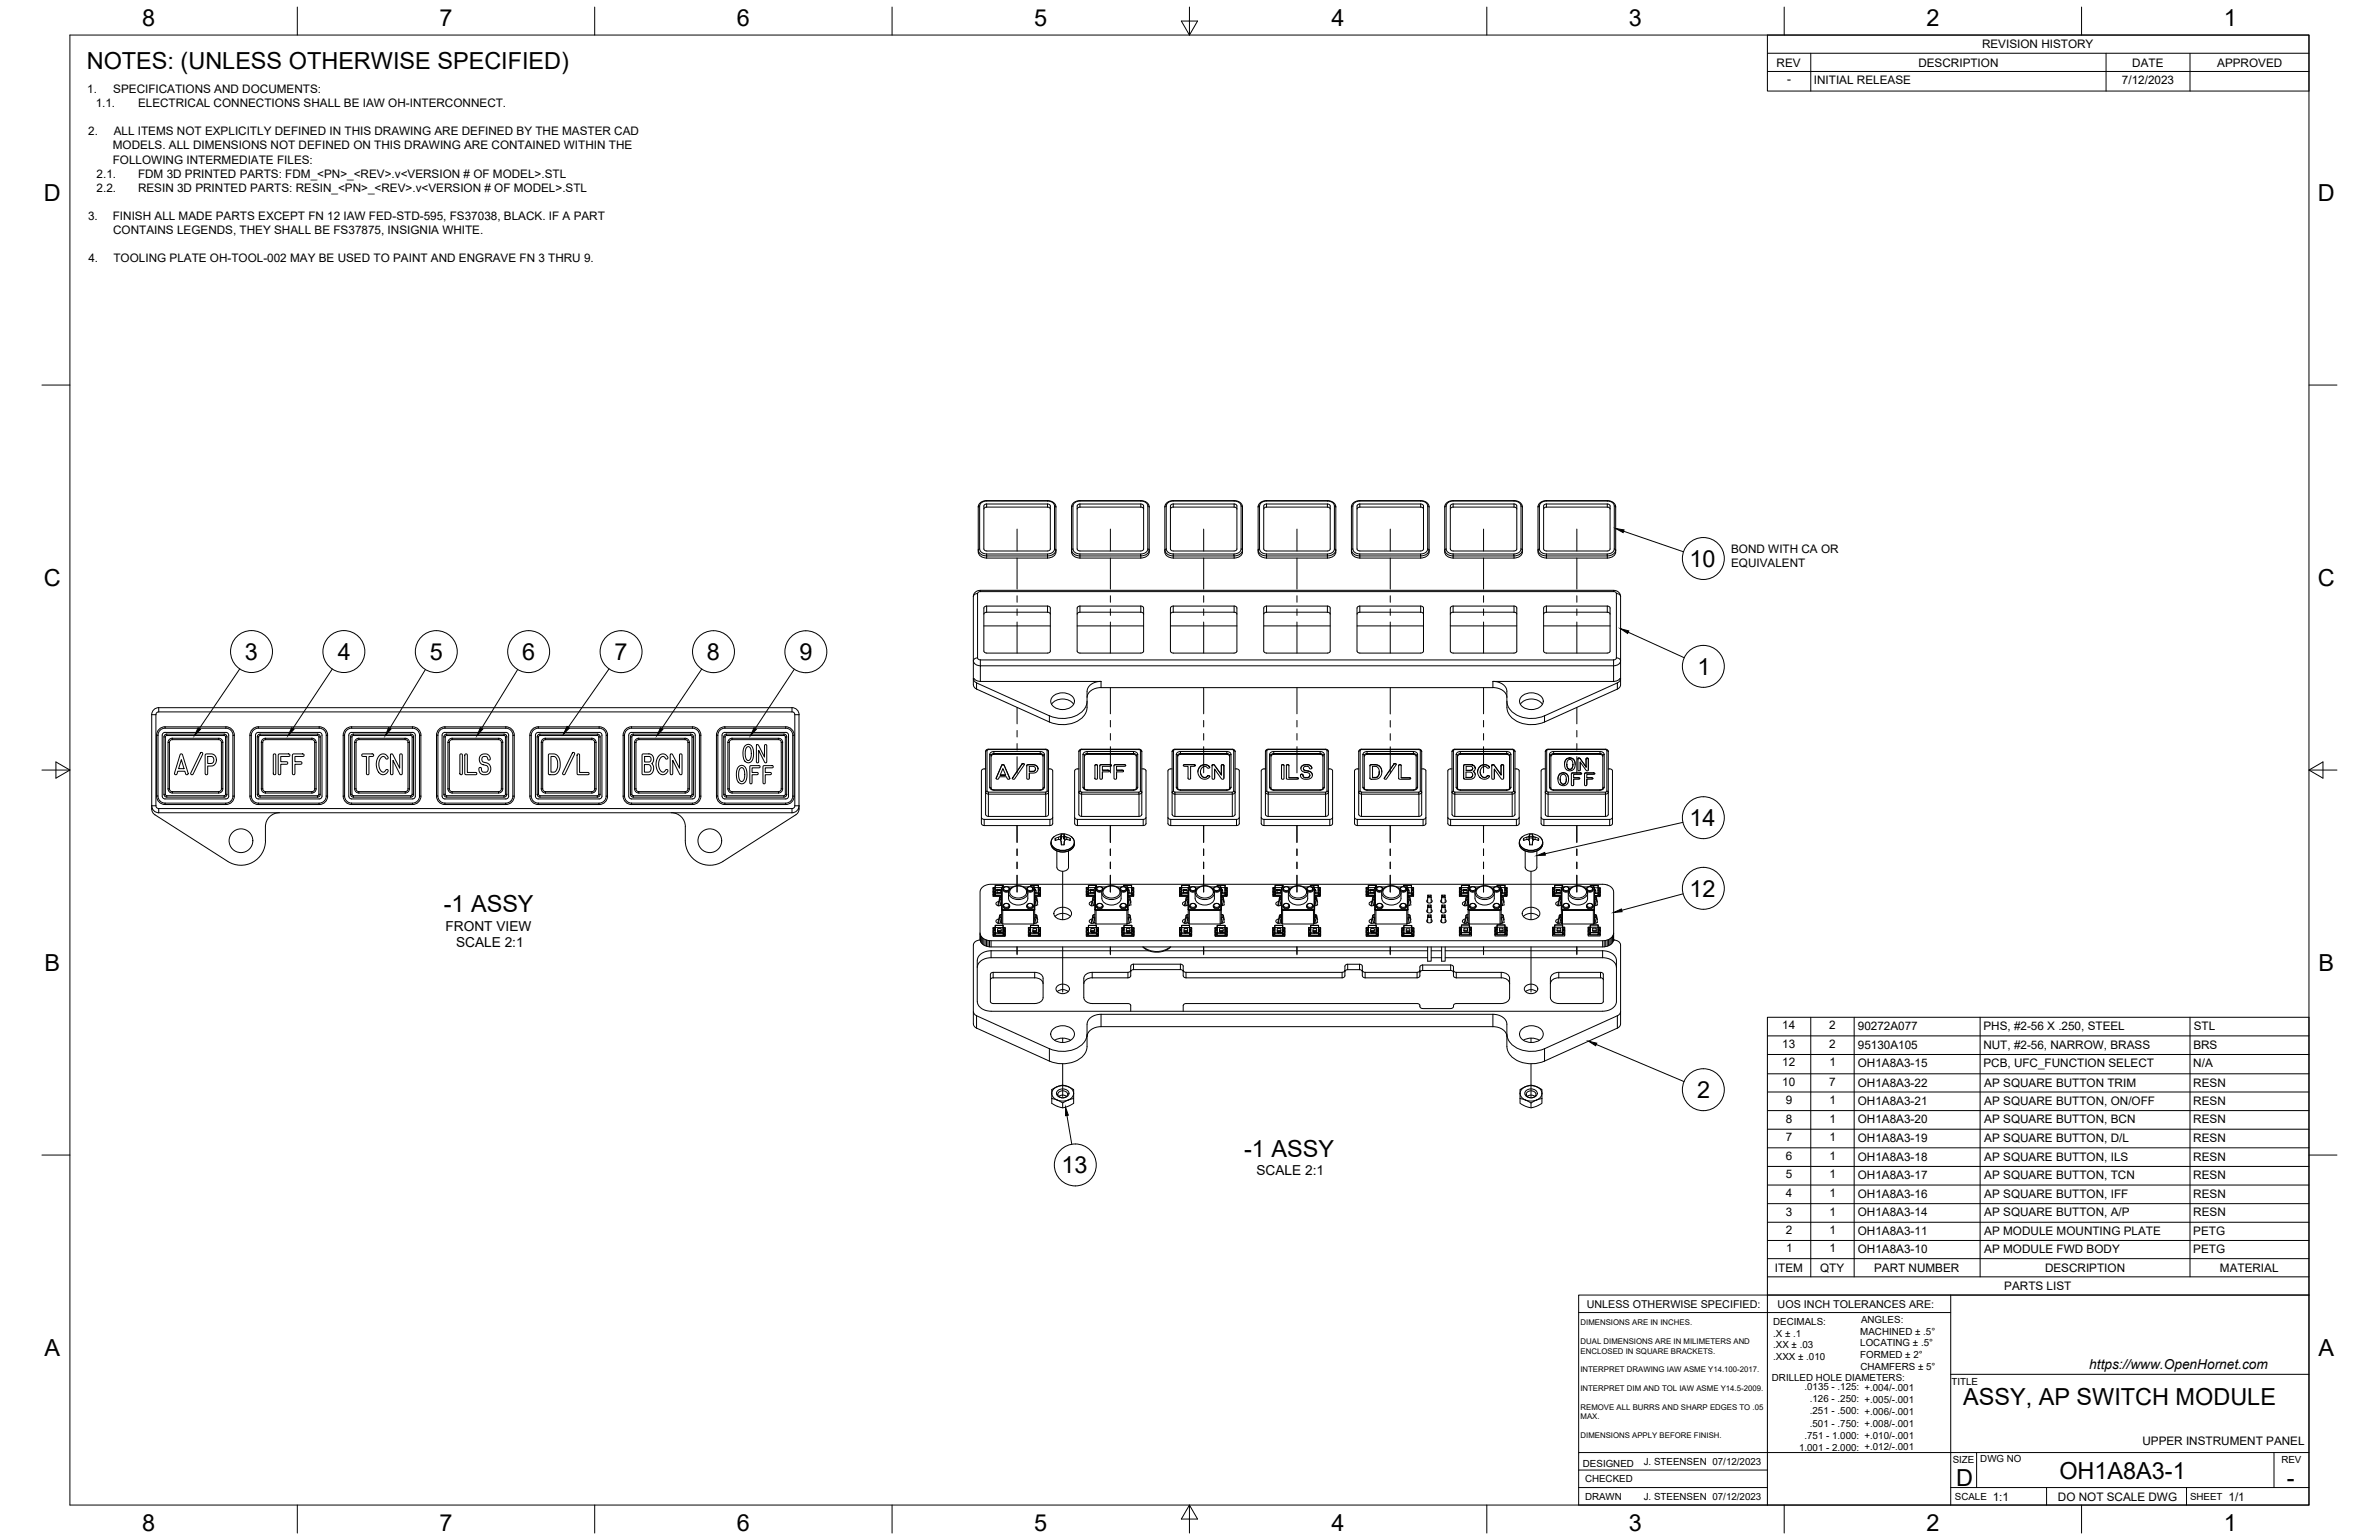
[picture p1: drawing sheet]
<svg xmlns="http://www.w3.org/2000/svg" width="864mm" height="559mm" viewBox="0 0 864 559" stroke-linecap="round" stroke-linejoin="round" font-family="sans-serif">
<defs><g id="words">
<g font-size="8.5">
<text x="51.6" y="9.4">8</text>
<text x="159.5" y="9.4">7</text>
<text x="267.5" y="9.4">6</text>
<text x="375.4" y="9.3">5</text>
<text x="483.4" y="9.4">4</text>
<text x="591.3" y="9.4">3</text>
<text x="699.3" y="9.4">2</text>
<text x="807.2" y="9.4">1</text>
<text x="31.5" y="25">NOTES: (UNLESS OTHERWISE SPECIFIED)</text>
<text x="16" y="72.9">D</text>
<text x="841.4" y="72.9">D</text>
<text x="613.3" y="205.7">10</text>
<text x="16" y="212.6">C</text>
<text x="841.4" y="212.6">C</text>
<text x="88.9" y="239.4">3</text>
<text x="122.6" y="239.5">4</text>
<text x="156" y="239.4">5</text>
<text x="189.6" y="239.5">6</text>
<text x="223.1" y="239.5">7</text>
<text x="256.6" y="239.5">8</text>
<text x="290.2" y="239.5">9</text>
<text x="616.3" y="244.9">1</text>
<text x="613.3" y="299.8">14</text>
<text x="613.3" y="325.4">12</text>
<text x="161.1" y="331">-1 ASSY</text>
<text x="16.2" y="352.3">B</text>
<text x="841.7" y="352.3">B</text>
<text x="616.1" y="398.5">2</text>
<text x="451.6" y="419.8">-1 ASSY</text>
<text x="385.3" y="425.7">13</text>
<text x="16.2" y="492">A</text>
<text x="841.7" y="492">A</text>
<text x="712.6" y="510">ASSY, AP SWITCH MODULE</text>
<text x="710.1" y="539.1">D</text>
<text x="747.6" y="536.7">OH1A8A3-1</text>
<text x="830.1" y="539.1">-</text>
<text x="51.6" y="555.5">8</text>
<text x="159.5" y="555.5">7</text>
<text x="267.5" y="555.5">6</text>
<text x="375.4" y="555.4">5</text>
<text x="483.4" y="555.5">4</text>
<text x="591.3" y="555.5">3</text>
<text x="699.3" y="555.5">2</text>
<text x="807.2" y="555.5">1</text>
</g>
<g font-size="5">
<text x="161.7" y="337.7">FRONT VIEW</text>
<text x="165.5" y="343.5">SCALE 2:1</text>
<text x="456.1" y="426.4">SCALE 2:1</text>
<text x="758.4" y="496.8">https://www.OpenHornet.com</text>
</g>
<g font-size="4.3">
<text x="719.5" y="17.6">REVISION HISTORY</text>
<text x="644.9" y="24.2">REV</text>
<text x="696.4" y="24.2">DESCRIPTION</text>
<text x="774" y="24.2">DATE</text>
<text x="804.9" y="24.2">APPROVED</text>
<text x="31.7" y="33.7">1.</text>
<text x="41.1" y="33.7">SPECIFICATIONS AND DOCUMENTS:</text>
<text x="648.7" y="30.2">-</text>
<text x="658.5" y="30.6">INITIAL RELEASE</text>
<text x="770.3" y="30.3">7/12/2023</text>
<text x="34.7" y="38.9">1.1.</text>
<text x="50.1" y="38.9">ELECTRICAL CONNECTIONS SHALL BE IAW OH-INTERCONNECT.</text>
<text x="32" y="49.1">2.</text>
<text x="41.3" y="49.1">ALL ITEMS NOT EXPLICITLY DEFINED IN THIS DRAWING ARE DEFINED BY THE MASTER CAD</text>
<text x="41" y="59.3">FOLLOWING INTERMEDIATE FILES:</text>
<text x="41" y="54.2">MODELS. ALL DIMENSIONS NOT DEFINED ON THIS DRAWING ARE CONTAINED WITHIN THE</text>
<text x="35.1" y="64.5">2.1.</text>
<text x="50.1" y="64.5">FDM 3D PRINTED PARTS: FDM_&lt;PN&gt;_&lt;REV&gt;.v&lt;VERSION # OF MODEL&gt;.STL</text>
<text x="35.1" y="69.6">2.2.</text>
<text x="50.1" y="69.6">RESIN 3D PRINTED PARTS: RESIN_&lt;PN&gt;_&lt;REV&gt;.v&lt;VERSION # OF MODEL&gt;.STL</text>
<text x="32" y="79.8">3.</text>
<text x="41" y="79.8">FINISH ALL MADE PARTS EXCEPT FN 12 IAW FED-STD-595, FS37038, BLACK. IF A PART</text>
<text x="41.1" y="84.9">CONTAINS LEGENDS, THEY SHALL BE FS37875, INSIGNIA WHITE.</text>
<text x="32.1" y="95.2">4.</text>
<text x="41.2" y="95.2">TOOLING PLATE OH-TOOL-002 MAY BE USED TO PAINT AND ENGRAVE FN 3 THRU 9.</text>
<text x="628.4" y="200.8">BOND WITH CA OR</text>
<text x="628.4" y="205.9">EQUIVALENT</text>
<text x="647" y="373.5">14</text>
<text x="664.1" y="373.5">2</text>
<text x="674.4" y="373.7">90272A077</text>
<text x="720" y="373.7">PHS, #2-56 X .250, STEEL</text>
<text x="796.3" y="373.7">STL</text>
<text x="646.9" y="380.2">13</text>
<text x="664.1" y="380.2">2</text>
<text x="674.4" y="380.5">95130A105</text>
<text x="720" y="380.5">NUT, #2-56, NARROW, BRASS</text>
<text x="796.2" y="380.5">BRS</text>
<text x="647" y="387">12</text>
<text x="664.2" y="387">1</text>
<text x="674.4" y="387.3">OH1A8A3-15</text>
<text x="720" y="387.3">PCB, UFC_FUNCTION SELECT</text>
<text x="796.2" y="387.2">N/A</text>
<text x="647" y="394">10</text>
<text x="664" y="394">7</text>
<text x="674.4" y="394.3">OH1A8A3-22</text>
<text x="720.3" y="394.3">AP SQUARE BUTTON TRIM</text>
<text x="796.2" y="394.3">RESN</text>
<text x="648.3" y="400.6">9</text>
<text x="664.2" y="400.6">1</text>
<text x="674.4" y="400.9">OH1A8A3-21</text>
<text x="720.3" y="400.9">AP SQUARE BUTTON, ON/OFF</text>
<text x="796.2" y="400.9">RESN</text>
<text x="648.3" y="407.3">8</text>
<text x="664.2" y="407.3">1</text>
<text x="674.4" y="407.6">OH1A8A3-20</text>
<text x="720.3" y="407.6">AP SQUARE BUTTON, BCN</text>
<text x="796.2" y="407.6">RESN</text>
<text x="648.3" y="414.1">7</text>
<text x="664.2" y="414.1">1</text>
<text x="674.4" y="414.4">OH1A8A3-19</text>
<text x="720.3" y="414.4">AP SQUARE BUTTON, D/L</text>
<text x="796.2" y="414.4">RESN</text>
<text x="648.3" y="420.8">6</text>
<text x="664.2" y="420.8">1</text>
<text x="674.4" y="421.1">OH1A8A3-18</text>
<text x="720.3" y="421.1">AP SQUARE BUTTON, ILS</text>
<text x="796.2" y="421.1">RESN</text>
<text x="648.3" y="427.6">5</text>
<text x="664.2" y="427.6">1</text>
<text x="674.4" y="427.9">OH1A8A3-17</text>
<text x="720.3" y="427.9">AP SQUARE BUTTON, TCN</text>
<text x="796.2" y="427.9">RESN</text>
<text x="648.3" y="434.3">4</text>
<text x="664.2" y="434.3">1</text>
<text x="674.4" y="434.6">OH1A8A3-16</text>
<text x="720.3" y="434.6">AP SQUARE BUTTON, IFF</text>
<text x="796.2" y="434.6">RESN</text>
<text x="648.3" y="441.1">3</text>
<text x="664.2" y="441.1">1</text>
<text x="674.4" y="441.4">OH1A8A3-14</text>
<text x="720.3" y="441.4">AP SQUARE BUTTON, A/P</text>
<text x="796.2" y="441.4">RESN</text>
<text x="648.3" y="447.8">2</text>
<text x="664.2" y="447.8">1</text>
<text x="674.4" y="448.1">OH1A8A3-11</text>
<text x="720.3" y="448.1">AP MODULE MOUNTING PLATE</text>
<text x="796.2" y="448.1">PETG</text>
<text x="648.4" y="454.4">1</text>
<text x="664.2" y="454.4">1</text>
<text x="674.4" y="454.7">OH1A8A3-10</text>
<text x="720.3" y="454.7">AP MODULE FWD BODY</text>
<text x="796.2" y="454.7">PETG</text>
<text x="644.3" y="461.5">ITEM</text>
<text x="660.7" y="461.4">QTY</text>
<text x="680.3" y="461.5">PART NUMBER</text>
<text x="742.4" y="461.5">DESCRIPTION</text>
<text x="805.9" y="461.5">MATERIAL</text>
<text x="727.6" y="468.1">PARTS LIST</text>
<text x="777.7" y="524.4">UPPER INSTRUMENT PANEL</text>
<text x="723.4" y="544.5">1:1</text>
<text x="747" y="544.7">DO NOT SCALE DWG</text>
<text x="809" y="544.5">1/1</text>
</g>
<g font-size="3.9">
<text x="576" y="474.6">UNLESS OTHERWISE SPECIFIED:</text>
<text x="645.3" y="474.7">UOS INCH TOLERANCES ARE:</text>
</g>
<g font-size="3.5">
<text x="643.7" y="485">.X ± .1</text>
<text x="643.7" y="480.8">DECIMALS:</text>
<text x="675.3" y="484.3">MACHINED ± .5°</text>
<text x="675.6" y="480">ANGLES:</text>
<text x="643.7" y="489.3">.XX ± .03</text>
<text x="675.3" y="488.6">LOCATING ± .5°</text>
<text x="643.7" y="493.5">.XXX ± .010</text>
<text x="675.3" y="492.8">FORMED ± 2°</text>
<text x="675.4" y="497.1">CHAMFERS ± 5°</text>
<text x="643.2" y="501.1">DRILLED HOLE DIAMETERS:</text>
<text x="708.4" y="502.7">TITLE</text>
<text x="655" y="504.4">.0135 - .125: +.004/-.001</text>
<text x="657" y="508.8">.126 - .250: +.005/-.001</text>
<text x="657" y="513.2">.251 - .500: +.006/-.001</text>
<text x="657" y="517.7">.501 - .750: +.008/-.001</text>
<text x="653.1" y="526.5">1.001 - 2.000: +.012/-.001</text>
<text x="655" y="522.1">.751 - 1.000: +.010/-.001</text>
<text x="574.6" y="532.3">DESIGNED</text>
<text x="596.7" y="531.6">J. STEENSEN 07/12/2023</text>
<text x="708.9" y="530.9">SIZE</text>
<text x="718.9" y="530.5">DWG NO</text>
<text x="828.2" y="530.9">REV</text>
<text x="575.4" y="537.9">CHECKED</text>
<text x="575.4" y="544.3">DRAWN</text>
<text x="596.7" y="544.3">J. STEENSEN 07/12/2023</text>
<text x="709.6" y="544.2">SCALE</text>
<text x="795" y="544.2">SHEET</text>
</g>
<g font-size="2.8">
<text x="573.7" y="480.9">DIMENSIONS ARE IN INCHES.</text>
<text x="573.7" y="487.7">DUAL DIMENSIONS ARE IN MILIMETERS AND</text>
<text x="573.7" y="491.1">ENCLOSED IN SQUARE BRACKETS.</text>
<text x="573.7" y="497.9">INTERPRET DRAWING IAW ASME Y14.100-2017.</text>
<text x="573.7" y="504.7">INTERPRET DIM AND TOL IAW ASME Y14.5-2009.</text>
<text x="573.7" y="511.6">REMOVE ALL BURRS AND SHARP EDGES TO .05</text>
<text x="573.7" y="514.9">MAX.</text>
<text x="573.7" y="521.8">DIMENSIONS APPLY BEFORE FINISH.</text>
</g>
</g></defs>
<!-- layer: Visible -->
<g fill="none" stroke="#000" stroke-width=".36">
<path d="M357.1 183.6v15.6M357.2 183.6l.3-.5 .7-.2h22.1l.7 .2 .3 .5v15.6l-.3 .5-.7 .2h-22.1l-.7-.2-.3-.5M381.3 184.7l-.3-.5-.7-.2h-22.1l-.7 .2-.3 .5M391.3 183.1l.7-.2h22.1l.7 .2 .3 .5v15.9l-1 .4h-22.1l-.7-.2-.3-.5v-15.6zM415.1 184.7l-.3-.5-.7-.2h-22.1l-.7 .2-.3 .5M448 182.9h-22.1l-.7 .2-.3 .5v15.6l.3 .5 .7 .2h22.1M448 184h-22.1l-.7 .2-.3 .5M448 182.9l.7 .2 .3 .5v15.6l-.3 .5-.7 .2M448 184l.7 .2 .3 .5M459.1 183.1l.7-.2h22.1l.7 .2 .3 .5-.1 15.9-.9 .4h-22.1l-.7-.2-.4-.5 .1-15.6zM482.9 184.7l-.3-.5-.7-.2h-22.1l-.7 .2-.3 .5M492.9 183.1l.7-.2h22.1l.7 .2 .3 .5v15.9l-1 .4h-22.1l-.7-.2-.3-.5v-15.6z"/>
<path d="M516.7 184.7l-.3-.5-.7-.2h-22.1l-.7 .2-.3 .5M527.5 182.9h22.1l.7 .2 .3 .5v15.6l-.3 .5-.7 .2h-22.1M527.5 184h22.1l.7 .2 .3 .5M527.5 182.9l-.7 .2-.3 .5v15.6l.3 .5 .7 .2M527.5 184l-.7 .2-.3 .5M560.3 183.6v15.6M560.4 183.6l.3-.5 .7-.2h22.1l.7 .2 .3 .5v15.6l-.3 .5-.7 .2h-22.1l-.7-.2-.3-.5M584.5 184.7l-.3-.5-.7-.2h-22.1l-.7 .2-.3 .5M355.1 200.3v-16.5l.3-.8 .7-.7 1.9-.6h22.4l2 .6 .7 .7 .2 .8v16.5M355.1 200.3a2.64 2.64 0 0 0 3.1 2.2h22.1l1.9-.5a2 2 0 0 0 1.1-1.7M389 200.3v-16.5l.2-.8 .7-.7 2-.6h22.4l1.9 .6 .7 .7 .3 .8v16.5M389 200.3a2.64 2.64 0 0 0 3 2.2h22.1l1.9-.5a2 2 0 0 0 1.2-1.7"/>
<path d="M422.8 200.3v-16.5l.3-.8 .7-.7 1.9-.6h22.4l2 .6 .7 .7 .2 .8v16.5M422.9 200.3a2.64 2.64 0 0 0 3 2.2h22.1M448 219.9h-22.1l-.7 .2-.3 .5v15.7l.3 .5 .7 .2h22.1M448 219.9l.7 .2 .3 .5v15.7l-.3 .5-.7 .2M451 200.3a2.64 2.64 0 0 1-3 2.2M456.7 200.3v-16.5l.3-.8 .7-.7 1.9-.6h22.4l2 .6 .7 .7 .2 .8v16.5M456.7 200.3a2.64 2.64 0 0 0 3.1 2.2h22.1l1.9-.5a2 2 0 0 0 1.1-1.7M490.6 200.3v-16.5l.2-.8 .7-.7 2-.6h22.4l1.9 .6 .7 .7 .3 .8v16.5M490.6 200.3a2.64 2.64 0 0 0 3 2.2h22.1l1.9-.5a2 2 0 0 0 1.2-1.7M524.4 200.3v-16.5l.3-.8 .7-.7 1.9-.6h22.4l2 .6 .7 .7 .2 .8v16.5M524.5 200.3a2.64 2.64 0 0 0 3 2.2M527.5 219.9h22.1l.7 .2 .3 .5v15.7l-.3 .5-.7 .2h-22.1"/>
<path d="M527.5 219.9l-.7 .2-.3 .5v15.7l.3 .5 .7 .2M552.6 200.3a2.64 2.64 0 0 1-3 2.2h-22.1M558.3 200.3v-16.5l.3-.8 .7-.7 1.9-.6h22.4l2 .6 .7 .7 .2 .8v16.5M558.3 200.3a2.64 2.64 0 0 0 3.1 2.2h22.1l1.9-.5a2 2 0 0 0 1.1-1.7M357.1 227.1h24.2M357.1 220.6v15.7M357.2 222.9l.3-.5 .7-.3h22.1l.7 .3 .3 .5M357.2 220.6l.3-.5 .7-.2h22.1l.7 .2 .3 .5v15.7l-.3 .5-.7 .2h-22.1l-.7-.2-.3-.5M391 227.1h24.1M391 222.9l.3-.5 .7-.3h22.1l.7 .3 .3 .5M391.3 220.1l.7-.2h22.1l.7 .2 .3 .5v15.9l-1 .5h-22.1l-.7-.2-.3-.5v-15.7zM424.9 227.1h24.1"/>
<path d="M448 222.1h-22.1l-.7 .3-.3 .5M448 222.1l.7 .3 .3 .5M458.7 227.1h24.2M458.8 222.9l.3-.5 .7-.3h22.1l.7 .3 .3 .5M459.1 220.1l.7-.2h22.1l.7 .2 .3 .5-.1 15.9-.9 .5h-22.1l-.7-.2-.4-.5 .1-15.7zM492.6 227.1h24.1M492.6 222.9l.3-.5 .7-.3h22.1l.7 .3 .3 .5M492.9 220.1l.7-.2h22.1l.7 .2 .3 .5v15.9l-1 .5h-22.1l-.7-.2-.3-.5v-15.7zM526.5 227.1h24.1M527.5 222.1h22.1l.7 .3 .3 .5M527.5 222.1l-.7 .3-.3 .5M560.3 227.1h24.2"/>
<path d="M560.3 220.6v15.7M560.4 222.9l.3-.5 .7-.3h22.1l.7 .3 .3 .5M560.4 220.6l.3-.5 .7-.2h22.1l.7 .2 .3 .5v15.7l-.3 .5-.7 .2h-22.1l-.7-.2-.3-.5M55.1 259.3v34.2M57.6 256.8h229.9M57.6 256.8l-1.6 .5-.7 .9-.2 1.1M287.5 256.8l1.1 .2 .9 .7 .6 1.6M290 259.3v34.2M353.3 246.3v-30l.8-1.5 1.5-.6h230.1l1.4 .3 .9 .8 .3 1v30l-.2 .7-1 .8-26.4 11.9a11.1 11.1 0 0 1-12.7-2.4l-.7-1.4-.3-1.5M353.4 246.3l.2 .7 .9 .8 26.4 11.9a11.1 11.1 0 0 0 12.7-2.4l.8-1.4 .2-1.5M353.6 246.3h-.3v2.2M353.6 246.3l1.2 .8 1.1 .1"/>
<path d="M355.9 247.3h43.8M381.7 255.6a5.1 5.1 0 0 1 8 0M382.2 252.7a5 5 0 0 1 7.8 1.1 3.3 3.3 0 0 1-3.4 3.6 4.2 4.2 0 0 1-5.2-3zM399.7 247.2a4.6 4.6 0 0 0-5.1 3.6v3.6a7 7 0 0 1-6.4 8.3 12.1 12.1 0 0 1-7.3-.7l-26.4-12-.9-.8-.2-.7M541.9 247.3h43.8M541.9 247.2a4.6 4.6 0 0 1 5.1 3.6v5.9M547 253.1a4.4 4.4 0 0 0-5.1-3.6h-142.2a4.6 4.6 0 0 0-5.1 3.6M551.9 255.6a5.1 5.1 0 0 1 8 0M552.3 252.7a5 5 0 0 1 7.8 1.1 3.3 3.3 0 0 1-3.3 3.6 4.2 4.2 0 0 1-5.2-3zM585.8 247.2l1-.1 1.5-.8-.1 2.6-.7 .9-26.8 12.2a11.1 11.1 0 0 1-12.7-2.4l-.7-1.4-.3-1.5M58 264.4l1.9-.7h22.1a3 3 0 0 1 3 3.1l.1 22.1a3.1 3.1 0 0 1-3.1 3h-22.1a3.1 3.1 0 0 1-3-3v-22.1a3.1 3.1 0 0 1 1.1-2.4zM59.7 266.8l.8-.4h20.9l.6 .2 .4 .8v20.8l-.2 .6-.8 .4h-20.9l-.6-.2-.4-.8v-20.8z"/>
<path d="M59.9 265.8h22.1M59.9 265.7l-.8 .5-.2 .6v22.1l.4 .8 .6 .2h22.1l.8-.4 .2-.6v-22.1l-.2-.6-.8-.5M65.4 273.7l.5-.1 .4 .3 2 6.7-.3 .5-.5-.1-.4-1.2h-2.6l-.4 1.3-.7-.3zM65.8 275.7l1 3.2h-2zM72.8 273.1h.6l.2 .5-3.5 7.2-.6 .3-.3-.6zM74.5 273.7l.5-.1 2.4 .1 .9 .9 .2 .9-.1 1.2-.7 .9-.7 .3-1.6 .1v2.7l-.3 .4h-.4l-.2-.4zM75.4 274.5h1.5l.5 .4 .2 1.1-.5 .9-1.7 .1zM79.4 268.4h-16.9l-.6 .2-.4 .8v16.8l.4 .9 .6 .2h16.9M79.4 268.4l.6 .2 .4 .8v16.8l-.2 .6-.8 .5M93.8 265.8h22.1M93.8 265.7l-.8 .5-.2 .6v22.1l.4 .8 .6 .2h22.1l.8-.4 .2-.6v-22.1l-.2-.6-.8-.5M93.8 266.6l21.4-.2 .9 .4 .2 21.4-.5 .8-.6 .2h-20.8l-.8-.4-.2-.6v-20.8z"/>
<path d="M95.6 268.8l.8-.4h16.8l.6 .2 .5 .8v16.8l-.2 .6-.9 .5h-16.8l-.6-.2-.4-.9v-16.8zM99.3 273.7l.5-.1 .3 .3v6.8l-.3 .4-.6-.3zM101.1 273.7l3.7-.1 .4 .3-.4 .6h-2.9v1.9h2.2l.4 .6-.4 .3h-2.2v3.3l-.3 .5-.6-.4zM106.2 273.7l3.7-.1 .5 .3-.4 .6h-2.9v1.9h2.2l.3 .6-.3 .3h-2.2v3.3l-.4 .5-.6-.4zM118.9 266.8v22.1M118.9 266.8a3 3 0 0 0-3-3.1h-22.1a3.1 3.1 0 0 0-3.1 3.1v22.1a3.1 3.1 0 0 0 3.1 3h22.1a3.1 3.1 0 0 0 3-3M127.6 263.7h22.1a3.1 3.1 0 0 1 3.1 3.1M127.6 265.8h22.1M127.6 263.7a3.1 3.1 0 0 0-3 3.1v22.1a3.1 3.1 0 0 0 3 3M127.6 265.7l-.8 .5-.2 .6v22.1l.4 .8 .6 .2M128.3 266.4h20.8l.6 .2 .4 .8v20.8l-.2 .6-.8 .4h-20.8M128.3 266.4l-.8 .4-.2 .6v20.8l.4 .8 .6 .2"/>
<path d="M129.4 268.8l.9-.4h16.8l.6 .2 .4 .8v16.8l-.2 .6-.8 .5h-16.8l-.6-.2-.5-.9v-16.8zM131.4 273.7l3.9-.1 .3 .3-.2 .5-1.5 .1v6.2l-.2 .4-.5-.1-.2-.3v-6.2l-1.5-.1zM137.6 274.3l1.4-.7a1.71 1.71 0 0 1 1.8 1.6l-.6 .2-.7-.8-.6-.1-.7 .5-.5 1-.1 2.4 .4 .9 .8 .8a1.49 1.49 0 0 0 1.6-.9l.4 .1 .1 .5-.6 .8-.7 .4-1.3-.1-1.1-1-.4-1.1-.2-1.7 .3-1.6zM141.8 273.8l.3-.2 .5 .1 2.5 5v-4.8l.6-.3 .3 .4v6.9l-.5 .2-.3-.2-2.5-5v4.8l-.4 .4a.46 .46 0 0 1-.5-.1 .46 .46 0 0 1-.1-.5zM149.7 265.7l.6 .2 .5 .9-.2 22.7-.9 .4h-22.1M152.8 266.8v22.1M159.6 264.4l1.9-.7h22.1a3 3 0 0 1 3.1 3.1v22.1a3.1 3.1 0 0 1-3.1 3h-22.1a3.1 3.1 0 0 1-3-3v-22.1a3.1 3.1 0 0 1 1.1-2.4zM161.5 265.8h22.1M161.5 265.7l-.8 .5-.2 .6v22.1l.4 .8 .6 .2h22.1l.9-.4 .2-.6-.1-22.1-.1-.6-.9-.5M167.1 273.7l.5-.1 .3 .3v6.8l-.4 .4-.6-.3zM168.8 273.7l.5-.1 .3 .3 .1 6.4h3.1l.3 .3-.2 .5-4.1-.2zM174.5 274.1l1-.5 1.5 .1 .9 1.1-.1 .9a.62 .62 0 0 1-.7 0 .62 .62 0 0 1-.2-.7l-.5-.5-1.1 .1-.4 .6 .1 .7 .4 .6 1.5 .4 .8 .6 .4 .9v1.4l-1.1 1.1-1.8 .2-1.1-.8-.2-1.6 .7-.1 .3 1.2 .6 .4 1.3-.1 .4-1.3-.4-.9-1.9-.6-.7-.8-.2-1.4z"/>
<path d="M182 269.4v16.8M182 269.4l-.4-.8-.6-.2-17.5 .2-.4 .8v16.8l.4 .9 .6 .2h16.9l.6-.2 .4-.9M184 267.4v20.8M184 267.4l-.4-.8-.6-.2h-20.9l-.8 .4-.2 .6v20.8l.4 .8 .6 .2h20.9l.8-.4 .2-.6M195.4 265.8h22.1M195.4 265.7l-.6 .2-.4 .9v22.1l.2 .6 .8 .4h22.1M197.4 268.6l17.5-.2 .8 .4 .2 17.4-.4 .9-.6 .2h-16.9l-.8-.5-.2-.6v-16.8zM199.2 273.7l1.9-.1 .8 .2 .7 .7 .5 1 .2 3.1-.7 1.6-.9 .8-2.2 .1-.4-.2zM200 274.5l1.6 .2 .8 1.6-.1 2.3-.4 1-.7 .6h-1.2zM207.8 273.2l.6-.1 .2 .6-3.5 7.1-.6 .3-.3-.6zM209.6 273.7l.5-.1 .3 .3v6.4h3.1l.3 .3-.2 .5h-3.7l-.4-.2zM217.5 263.7h-22.1a3.1 3.1 0 0 0-3.1 3.1v22.1a3.1 3.1 0 0 0 3.1 3h22.1"/>
<path d="M217.5 263.7a3 3 0 0 1 3 3.1l.1 22.1a3.1 3.1 0 0 1-3.1 3M217.5 265.7l.6 .2 .4 .9v22.1l-.2 .6-.8 .4M217.8 267.4v20.8M217.9 267.4l-.5-.8-.6-.2h-20.8l-.8 .4-.2 .6v20.8l.4 .8 .6 .2h20.8l.9-.4 .2-.6M227.4 264.4l1.9-.7h22.1a3 3 0 0 1 3 3.1v22.1a3.1 3.1 0 0 1-3 3h-22.1a3.1 3.1 0 0 1-3.1-3v-22.1a3.1 3.1 0 0 1 1.2-2.4zM229.3 265.8h22.1M229.3 265.7l-.6 .2-.5 .9v22.1l.5 .8 .6 .2h22.1l.8-.4 .2-.6v-22.1l-.2-.6-.8-.5M231.3 268.6l17.4-.2 .8 .4 .2 .6v16.8l-.4 .9-.6 .2h-16.8l-.8-.5-.2-.6v-16.8zM233.2 273.7l2.4-.1 .8 .2 .8 .9-.1 1.6a.85 .85 0 0 0-.4 .8 .85 .85 0 0 0 .4 .7l.1 1.7-.9 1.3-.8 .3-2.3-.1zM233.9 277.4h1.6l.5 .4 .3 1.2-.5 1.1-1.9 .1zM234 274.5l2 .1 .3 .8-.3 1-2 .1zM239.2 274.3l1.3-.7a1.71 1.71 0 0 1 1.9 1.6l-.6 .2-.6-.7-.7-.2-.7 .5-.4 .7-.3 1.4 .1 1.3 .4 .9 .8 .8a1.44 1.44 0 0 0 1.5-.9l.5 .2v.4l-1.2 1.2-1.4-.1-1-1-.4-1.1-.3-1.7 .4-1.6z"/>
<path d="M243.4 273.7h.7l2.6 5v-4.8l.5-.3 .4 .4-.1 6.9-.4 .2-.4-.2-2.5-5v4.8l-.3 .4a.46 .46 0 0 1-.5-.1 .46 .46 0 0 1-.1-.5zM250.7 266.4h-20.8l-.8 .4-.2 .6v20.8l.4 .8 .6 .2h20.8M250.7 266.4l.8 .4 .2 .6v20.8l-.2 .6-.8 .4M263.1 265.8h22.1M263.1 265.7l-.6 .2-.4 .9v22.1l.4 .8 .6 .2h22.1l.9-.4 .2-.6-.1-22.1-.1-.6-.9-.5M263.1 266.6l21.5-.2 .8 .4 .2 21.4-.4 .8-.6 .2h-20.9l-.8-.4-.2-.6v-20.8zM265.2 268.6l17.4-.2 .8 .4 .2 .6v16.8l-.4 .9-.6 .2h-16.8l-.9-.5-.2-.6v-16.8zM268.1 278.3l.7-.5h1l.6 .4 .6 1.1v3.3l-.5 1.1-1 .7-1.3-.4-.7-1.4-.1-2.7zM268.7 278.8l.5-.3 .5 .2 .6 1.3-.1 2.4-.3 .9-.6 .3-.7-.4-.4-1.2v-1.9zM270.4 270.7l.7-.5h1.1l.6 .4 .5 1 .3 2.2-.3 1.5-.6 1.1-.8 .4-1.3-.4-.6-1-.3-2.8zM271 271.3l.5-.4 .4 .1 .5 .4 .3 1-.1 2.3-.4 .9-.5 .4-.7-.4-.4-1.2v-1.8zM272.3 277.9l3.3-.1 .3 .3-.3 .5h-2.6v1.7h2l.2 .5-.3 .3h-1.9v2.9l-.3 .4-.5-.4z"/>
<path d="M274.7 270.2l.6 .1 2.2 4.4v-4.2l.3-.3 .4 .1v6.4l-.6-.1-2.2-4.4v4.3l-.3 .3-.5-.2zM277.1 277.9l3.3-.1 .3 .3-.3 .5h-2.6v1.7h1.8l.4 .5-.3 .3h-1.9v2.9l-.3 .4-.5-.4zM288.3 266.8v22.1M288.3 266.8a3 3 0 0 0-3.1-3.1h-22.1a3.1 3.1 0 0 0-3 3.1v22.1a3.1 3.1 0 0 0 3 3h22.1a3.1 3.1 0 0 0 3.1-3M357.8 279l-.9 .1-.6 .6v19.2l.3 .4 .7 .3h23.8l.7-.3 .3-.5v-19.1l-.6-.6-.9-.1M359.8 274.1v12l.8 .5h17.2l.6-.2 .2-.3v-12M360.8 273.7h16.8l.7 .3 .3 .5M360.8 273.7l-.7 .3-.3 .5M363.7 277.5l.8 .1 2.1 4.8-.2 .3h-.6l-.4-.8h-2.6l-.4 .8-.8-.1zM371 277.3l-3.4 4.9M371.1 277.1h.5l.3 .3-3.6 5.2-.7 .1-.1-.4zM371.4 277l.5 .4"/>
<path d="M371.4 277.1l-.4 .1M372.8 277.6l2.8-.1 .8 .5 .4 .8-.1 .7-.9 .9-2.1 .1v2l-.4 .3-.6-.3zM373.7 279.9v-1.8h1.4l.6 .3 .2 .8-.3 .6-1.9 .2 1.2-.1M374.9 277.4l1.4 .6 .5 1M374.9 277.5l-1.9 .1-.3 .4M375.9 279l-.2 .5-.8 .5M391.6 279l-.9 .1-.6 .6v19.2l.3 .4 .7 .3h23.9l.7-.3 .3-.5v-19.1l-.6-.6-.9-.1M393.6 274.1v12l.9 .5h17.1l.7-.2 .2-.3v-12M397.6 277.5l.5-.1 .3 .3v4.8l-.4 .3-.5-.2zM398.4 277.9l-.6-.4-.3 .4M399.3 277.6l3.7-.2 .5 .3-.4 .4h-2.9v1.3h2.1l.4 .4-.4 .3h-2.1v2.4l-.4 .3-.6-.3zM399.9 277.4l3 .1"/>
<path d="M399.9 277.5l-.5 .1-.2 .4M400.2 279.4l2.1 .1 .4 .3M402.9 277.4l.6 .4M404.4 277.6l.4-.2h3.4l.4 .3-.3 .4h-3v1.3h2.2l.4 .4-.4 .3h-2.2v2.3l-.4 .4-.5-.4zM405 277.4l3.1 .1M405 277.5l-.4 .1-.2 .4M405.3 279.4l2.2 .1 .4 .3M408.1 277.4l.5 .4M412.5 274.5l-.3-.5-.7-.3h-16.8l-.7 .3-.3 .5M425.5 279l-.9 .1-.6 .6v19.2l.3 .4 .7 .3h23.9l.7-.3 .3-.5v-19.1l-.6-.6-.9-.1M427.5 274.1v12l.8 .5h17.2l.6-.2 .3-.3v-12M433.3 277.4h-3.3l-.4 .2 .2 .4 1.5 .1 .1 4.6h.5l.3-.3v-4.3l1.6-.1 .1-.4-.6-.2 .6 .4"/>
<path d="M433.3 277.5h-3.2l-.5 .3M435.5 278.3l.9-.7 .8-.2 1.2 .2 .7 .6v.3l-.3 .2-1.2-.6-.8 .1-.7 .7-.3 .9 .1 1.1 .7 1 .9 .2 1.3-.7 .3 .4-.4 .5-1.7 .4-1.5-.8-.7-1.6 .2-1.2zM435.9 277.9l-.8 1.1-.3 1.1M435.9 278l1.4-.6 1.1 .3 .7 .7M440 277.8v.1M440 277.6l.5-.2 .4 .2 2.5 3.5v-3.4l.2-.3 .6 .1v5.2l-.8-.1-2.5-3.5v3.3l-.3 .3-.5-.1zM440.4 277.4l.5 .3M440.4 277.5l-.4 .4M440.9 277.6v.1M440.9 277.7l2.5 3.5M440.9 279.1v3.3M446.4 274.5l-.3-.5-.7-.3h-16.9l-.7 .3-.3 .5"/>
<path d="M459.4 279l-.9 .1-.7 .6v19.2l.4 .4 .7 .3h23.8l.7-.3 .3-.5v-19.1l-.6-.6-.9-.1M459.6 272.2l.7-.4h21l.7 .4 .2 .4v22.9l-.3 .5-.7 .2h-20.8l-.9-.4-.1-23.1zM461.4 274.1v12l.8 .5h17.2l.6-.2 .2-.3v-12M465.3 277.5l.6-.1 .2 .3v4.8l-.4 .3-.5-.2zM466.1 277.9l-.5-.4-.4 .4M467.1 277.5l.4-.1 .4 .3v4.5h3.1l.3 .2v.3l-4.3-.1zM467.4 277.4l.5 .5M467.4 277.5l-.4 .4M472.5 278l.6-.4 1.4-.2 1.4 .6 .3 .6-.2 .4-.6-.1-.3-.6-.5-.2-1.1 .1-.3 .5 .3 .7 1.7 .4 .9 .6 .3 1.1-.6 .9-2.1 .4-1.4-.7-.2-.8 .4-.4 .4 .1 .2 .8 .5 .3 1.4-.1 .5-.7-.4-.8-1.9-.4-.7-.5-.3-.7zM473.2 278.8l.2 .7M473.4 279.4l.5 .3M473.9 279.5l1 .3"/>
<path d="M473.9 277.4l.6 .1M473.9 277.5l-1.3 .5-.4 .9M474.5 277.4l1.5 .8M474.9 279.7l1.2 .8 .3 .8M476 278.1l.2 .6M479.2 273.7h-16.8l-.7 .3-.3 .5M479.2 273.7l.7 .3 .3 .5M493.2 279l-.9 .1-.6 .6v19.2l.3 .4 .7 .3h23.9l.7-.3 .3-.5v-19.1l-.6-.6-.9-.1M493.5 272.2l.7-.4h21l.7 .4 .2 .4v22.9l-.3 .5-.7 .2h-20.8l-1-.4-.1-23.1zM495.2 274.1v12l.9 .5h17.1l.7-.2 .2-.3v-12M497.3 277.8v.1M497.4 277.6l2.6-.1 1.3 1.2 .3 1.1-.1 1.3-1.2 1.4-1.1 .3-1.8-.2z"/>
<path d="M499.1 277.5h-1.5l-.3 .4M499.1 277.5l1.1 .2 .8 .6 .5 .9 .1 .9M499.1 277.4v.1M500.7 280l-.1 .9M500.7 277.9v.1M506 277.3l-3.4 4.9M506 277.2l.6-.1 .3 .3-3.6 5.2-.7 .1-.1-.4zM506.4 277l.5 .4M506.4 277.1l-.4 .1M507.8 277.5l.5-.1 .3 .3v4.5h3.2l.3 .2-.1 .3-4.2-.1zM508.2 277.4l.4 .5M508.2 277.5l-.5 .4"/>
<path d="M514.1 274.5l-.3-.5-.7-.3h-16.8l-.7 .3-.3 .5M526.6 279h.5M526.6 279l-.7 .2-.3 .5v19.2l.3 .4 .7 .3M527.3 272.2l.7-.4h21l.7 .4 .3 .4v22.9l-.3 .5-.8 .2h-20.8l-.9-.4-.1-23.1zM529.1 274.1v12l.8 .5h17.2l.6-.2 .3-.3v-12M531.9 277.4l1.9 .1M531.9 277.5l-.6 .4v4.4M533.8 277.4l-2.4 .2v5l2.5 .1 1-.3 .6-1-.2-1a.61 .61 0 0 1-.3-.7 .61 .61 0 0 1 .5-.5l-.2-1.2-.6-.4-.9-.2 1.3 .5 .4 1M534.3 279.4l-2.1 .2h1.9l.5-.7-.5-.8h-1.9v1.4M534.6 278.8l-.3 .7M534.8 279.9l.7 1.3M537 278.3l.7-.6 1.1-.3 1 .2 .8 .6-.2 .5-1.3-.6-.8 .1-.7 .7-.3 1 .3 1.3 .6 .7 .9 .2 1.2-.7 .4 .3-.3 .5-1 .5h-.8l-1.6-.8-.6-1.7z"/>
<path d="M537.4 277.9l-.7 1-.3 1.2M537.4 278l1.5-.6 1.2 .5 .6 .5M541.5 277.8v.1M541.6 277.6h.8l2.5 3.5v-3.4l.2-.3 .7 .1-.1 5.2-.8-.1-2.4-3.5v3.4l-.3 .2-.6-.1zM542 277.4l.4 .3M542 277.5l-.5 .4M542.4 277.6v.1M542.4 277.7l2.5 3.5M542.5 279.1v3.3M548 274.5l-.3-.5-.7-.3h-16.9l-.7 .3-.3 .5M550 279l.9 .1 .6 .6v19.2l-.3 .4-.7 .3h-23.9M559.4 279.7v19.2"/>
<path d="M561 279l-.9 .1-.6 .6M563 274.1v12l.8 .5h17.2l.6-.2 .2-.3v-12M567.9 277.3l.6-1.7 1.6-.5 1.3 .7 .4 1.6M568.4 275.6l.7-.5 1-.1 .9 .3 .5 .6 .2 2.2-.3 .8-.6 .6-1.5 .1-1-.8-.4-1.8zM568.6 275.4v.1M568.8 277.3l.2-1.3 1-.5 .7 .5 .3 1.3M569.2 278.8l-.4-1.5 .2 1.4 .8 .5 .9-.4 .3-1.5-.4 1.6M569.2 279l.7 .1M569.9 275h.1M570.6 278.8l-.7 .4M570.9 275.3v.1M572.9 275.1h.6l2.3 3.1v-3l.7-.1v4.5l-.7-.1-2.2-3v2.9l-.3 .3-.4-.1z"/>
<path d="M573.2 275l.4 .3M573.2 275.1l-.4 .4M573.6 275.2v.1M573.6 275.3l2.2 3M573.6 276.5v2.9M575.8 278.2v-2.8l.5-.3 .3 .3v4M581.8 274.5l-.3-.5-.7-.3h-16.8l-.7 .3-.3 .5M583.8 279l.9 .1 .6 .6v19.2l-.3 .4-.7 .3h-23.8l-.7-.3-.3-.5M55.1 293.5l.2 1 .9 1.2 26.5 16.9a8.9 8.9 0 0 0 13.7-7.5v-5.1a5.1 5.1 0 0 1 5-5.1M55.1 292.4l.5 1.6 .9 .7 1.1 .2h229.9l1.1-.2 .9-.7 .6-1.6M55.1 293.5h.3M152.8 288.9a3.1 3.1 0 0 1-3.1 3h-22.1"/>
<path d="M289.8 293.5h.2M290.1 293.5l-.5 1.4-.7 .8-26.5 16.9a8.9 8.9 0 0 1-13.6-7.5v-5.1a5.1 5.1 0 0 0-5.1-5.1M357.8 295.5l.3 .5 .7 .2h20.8l.7-.2 .3-.5v-22.9l-.3-.5-.6-.3h-21l-.7 .4-.2 .4v22.9M363.1 281.2l2 .1zM363.1 281.2l1-2.3 1 2.3M366.5 282.2l.1 .3M366.5 282.4l-2-4.7-.5-.2-.3 .1-2.1 4.9M367.6 282.2v.1M367.6 282.3l-.1 .2M373.7 280.5v1.8M382.1 296.6l-.3 .5-.7 .2h-23.8l-.7-.2-.3-.5M391.6 295.5l.3 .5 .7 .2h20.9l.7-.2 .3-.5v-22.9l-.3-.5-.6-.3h-21l-.7 .4-.3 .5v22.8"/>
<path d="M400.2 280.1v2.2M405.3 280.1v2.2M416 296.6l-.3 .5-.7 .2h-23.9l-.7-.2-.3-.5M425.5 295.5l.3 .5 .7 .2h20.8l.8-.2 .3-.5v-22.9l-.3-.5-.7-.3h-21l-.7 .4-.2 .5v22.8M431.3 282.3v.1M432.2 282.3v.1M435.8 280.1l.4 1.4 1.1 .7M438.3 281.6l-.5 .5h-.5M438.7 281.4l.4 .4M438.7 281.5h-.4M443.4 281.1v-3.3l.6-.3 .3 .4v4.5M449.9 296.6l-.3 .5-.7 .2h-23.9l-.7-.2-.3-.5"/>
<path d="M467 282.4v.1M467.9 282.2l3.2 .1M471.1 282.2l.2 .3M472.6 280.9l.4 .3 .3 .8 .6 .2M472.6 281l-.5 .4M473.9 282.1l.6 .1M475.1 282.1h-.6M475.5 281.3l-.4 .7M483.7 296.6l-.3 .5-.7 .2h-23.8l-.7-.2-.3-.5M497.3 282.3v.1M500 281.8l-1.8 .4 1.7-.1 .8-1.4v-1.3l-.7-1-.5-.3h-1.3v4M500.6 280.8l-.6 1.1"/>
<path d="M502.6 282.2v.1M502.6 282.3l-.1 .2M507.7 282.4v.1M508.6 282.2l3.3 .1M511.9 282.2l.2 .3M517.6 296.6l-.3 .5-.7 .2h-23.9l-.7-.2-.3-.5M525.6 296.6l.3 .5 .7 .2M531.3 282.4h.1M534.2 281.9l-2 .3h1.8l.6-1-.1-.5-.5-.5h-1.8v1.9M534.6 281.1l-.4 .9M537.3 280.1l.5 1.5 1.1 .6M539.9 281.6l-.6 .5h-.4"/>
<path d="M540.3 281.4l.4 .4M540.3 281.5h-.4M544.9 281.1v-3.3l.7-.3 .2 .3v4.6M551.5 296.6l-.3 .5-.7 .2h-23.9M562 296.2l-.7-.2-.3-.5v-22.8l.2-.5 .7-.4h21l.6 .3 .3 .5-.1 23.2-.9 .4h-20.8M566 281.1l.8-.6 .8-.1 1 .3 .4 .5 .4 2.1-.2 .8-.6 .7-1.4 .3-1.2-.7-.4-1.5zM566.3 280.8v.1M566.4 282.7l.3-1.3 .8-.5 .8 .5 .3 1.3M566.8 284.2l-.4-1.5 .3 1.4 .7 .5 .9-.4 .3-1.5-.4 1.6M566.8 284.3l.7 .2M567.5 280.4v.1M567.5 280.5l-1.4 .6-.5 1.6"/>
<path d="M567.5 280.5l1.4 .6 .5 1.7M568.2 284.2l-.7 .4M568.6 280.7v.1M570.5 280.6l3.3-.2 .3 .2-.3 .4h-2.6v1.2h1.9l.4 .3-.3 .2h-2v2.1l-.3 .3-.5-.3zM571 280.4l2.7 .1M571 280.5l-.6 .4M571.2 282.7v2M571.2 282.2l2.3 .3M573.7 280.4l.4 .4M575.3 280.6l3.2-.2 .4 .2-.3 .4h-2.6v1.2h1.9l.4 .3-.3 .2h-2v2.1l-.3 .3-.5-.3zM575.8 280.4l2.6 .1M575.8 280.5l-.6 .4"/>
<path d="M576 282.7v2M576 282.2l2.3 .3M578.4 280.4l.5 .4M585.3 296.6l-.3 .5-.7 .2h-23.8l-.7-.2-.3-.5M382.2 304a5 5 0 0 1 7.1 0l.7 1.5v1.1l-.4 .9-1.7 1.3-2.1 .4-2.2-.4-1.6-1.3-.4-.9-.1-1.1zM383 304.2v.8M383 305a1.23 1.23 0 0 1 1.3-.4 1.23 1.23 0 0 1 .9 1v.9h1.1l.1-1.3M383.1 304.2l.2 .7M383.6 308.8v5.9a2.26 2.26 0 0 0 2.2 1.4 2.26 2.26 0 0 0 2.1-1.4v-5.9M384.3 303.8v.8M384.9 303.5l.1 1.4M384.9 303.5l-1.9 .7"/>
<path d="M385.2 305.3l.1 1.3M385.2 303.1l.1 1.3-.3 .5M385.2 302.7l.1 1.7M385.2 302.7h1.1M385.3 302.7l-.4 .8M385.3 303.6h.9M386.3 302.7l-.1 1.7 .2-1.3M386.3 302.7l.1 .4M386.4 305.3l-.2 1.3M386.4 303.1l.9 .7M386.5 304.9h.1M386.6 303.5l-.1 1.4-.3-.5"/>
<path d="M387.3 303.8l-.1 .8M387.3 303.8l1.2 .4M387.3 304.6l1.2 .4M387.3 304.6l-.7 .1-.2 .6M388.5 304.2l-.2 .7M388.5 304.2v.8M552.3 303.9a5 5 0 0 1 7.1 .2l.6 1.4v1l-.5 1.1-1.6 1.2-2.1 .4-2.2-.4-1.7-1.4-.4-1v-1zM553 304.2l.3 .7M553.1 304.2v.8M553.7 308.8v5.9a2.26 2.26 0 0 0 2.1 1.4 2.26 2.26 0 0 0 2.1-1.4M554.3 303.8v.8M554.3 304.6l-1.2 .4"/>
<path d="M554.3 304.6l.6 .1 .3 .6M554.9 303.5l.1 1.4M555.2 303.1l-.3 .4-1.8 .7M555.2 305.3l.1 1.3M555.2 303.1l.1 1.3-.3 .5M555.2 302.7l.1 1.7M555.3 302.7h1M555.3 302.7l-.1 .4M555.4 303.6h.8M556.3 302.7l-.1 1.7 .1-1.3M556.3 302.7l.1 .4M556.3 305.3l-.1 1.3"/>
<path d="M556.3 303.1l.3 .4M556.3 305.2v1.3l-.5 .1-.5-.1-.1-1.3M556.5 304.9h.1M556.6 303.5l-.1 1.4-.3-.5M556.6 303.5l1.9 .7M557.3 303.8v.8M557.9 308.8v5.9M558.5 304.2l-.2 .7M558.5 305a1.33 1.33 0 0 0-2.2 .3M558.5 304.2v.8M355.8 338.5v2.3a3.5 3.5 0 0 0 4 2.8h222a3.6 3.6 0 0 0 4-2.8v-2.3M355.8 338.9v2.2l-1.2 .3a1.77 1.77 0 0 0-1.2 1.5"/>
<path d="M355.9 339.3v2.3M356.1 339.7v2.2M356.4 322.2l1.2-.9 2.2-.4h222a3.6 3.6 0 0 1 4 2.8v14.8a3.5 3.5 0 0 1-4 2.9h-222a3.6 3.6 0 0 1-4-2.9v-14.8zM360.5 338.1l.8 .2v.6M360.5 336.7l.8 .1v.6M360.5 339.4v.4h4.4v-.4M360.5 323.6l.8 .3-.2 .8M360.5 324.7h.1M360.5 322.2l.7 .3v1.1M360.5 323v.4l.7 .1M360.5 324.9v.4h3.1M360.5 322.2v.6"/>
<path d="M360.5 323.6v.7M360.5 336.7v.7M360.5 338.1v.7M360.5 338.3l.5 .4-.5 .3M360.5 336.9l.5 .3-.5 .3M360.5 338.8l.3 .1M360.5 337.3l.3 .1M360.5 323.8l.5 .3-.5 .3M360.5 322.4l.5 .3-.5 .3M360.5 324.2l.3 .1M360.5 322.8l.3 .1M361 324.7h-.5h.5"/>
<path d="M361.2 323.6l-.7-.2v.2M361.3 336.6l-.8 .1M361.3 337.4l-.8 .4v.3M361.3 338.8l-.6 .4-.2-.2M361.3 337.4l-.8 .4v-.3M361.3 322l-.8 .2M361.3 335.8h2.9v3.6h-2.9zM361.3 338.6h2.9M361.3 335.8h2.8v2.8h-2.8zM361.3 322.1h2.3M361.3 336.6h2.8M361.8 322.7h.3v.4h-.3z"/>
<path d="M361.9 323.9v-.7h1.4v.8M362.1 323.1h-.3M362.1 337h1.4v1h-1.4zM362.1 337.7h1.4M362.2 322.7h.4v.4h-.4zM362.3 338.3h.3v.3h-.3zM362.6 333.5a.83 .83 0 0 0-1.1 .9 .83 .83 0 0 0 1.2 .6l.9-.4M362.6 327.1a.83 .83 0 0 0-1.1 .9 .83 .83 0 0 0 1.2 .7l.9-.5M362.6 323.1h-.4M362.8 322.8h.3v.3h-.3zM362.8 338.6v-.3h.4v.3M363.1 323l-.3 .1"/>
<path d="M363.3 323.9l-1.4 .1M363.3 338.6v-.3h.3v.3M363.3 333.7l.3 .3M363.3 327.3l.3 .3M363.6 322.1v12.9l.4 .3 11.5-.2 .1-13M363.6 326.5l-.7 .2-.5 2M363.6 325.5l-.7 .2-.7 2.9M363.6 326.9l-.5 1.7M363.6 331.9l-.7 .2-.7 2.9M363.6 332.9l-.7 .2-.5 1.9M363.6 333.3l-.5 1.7M364 321.8h.7"/>
<path d="M364 321.8l-.4 .3M364.1 321.8v-.5h-2.8v2.7l2.3 .1h-2.3v.8h2.3h-3.1v-.5M364.2 336.6h.7v.3M364.2 321.8v-.6h-2.9v2.9M364.2 338.8l.7 .6h-4.4l.8-.5M364.9 336.7l-.7 .1v.7l.7 .3-.7-.3M364.9 338l-.7-.2v1M364.9 336.9v.4l-.3 .1M364.9 336.9l-.4 .3 .4 .3v1.3l-.3 .1M364.9 338.3l-.4 .4 .4 .5-.7-.4M365.9 321.8h1.7M366.1 325.9v-2.2l.4-1 1.3-1 1.5-.3 1.7 .2 1.5 .9 .6 1.1v2.3"/>
<path d="M366.1 325.9a3.8 3.8 0 0 0 6.3 1.6l.7-1.6M366.5 322.7l-.1-.5-.7-.4h-.8l-.6 .4a1.13 1.13 0 0 0 .2 1.4 1.13 1.13 0 0 0 1.4 0l.3-.1M366.5 329a1.21 1.21 0 0 1-1.4 .9 1.21 1.21 0 0 1-.9-1.5l.7-.6h.8l.7 .5 .1 .7M371.6 321.8h1.7M372.7 322.7l.2-.6 .6-.3h.9l.6 .4a1.11 1.11 0 0 1-.3 1.4 1.11 1.11 0 0 1-1.3 0l-.3-.1M373 328.1l1-.3 1 .5a1.12 1.12 0 0 1-.3 1.4 1.12 1.12 0 0 1-1.5 0l-.5-.7zM373.3 338.1l.8 .2v.6M373.3 336.7l.8 .1v.6M373.3 339.4v.4h4.4v-.4M373.3 338.1v.7l.4 .1M373.3 336.7v.6l.4 .1M373.3 338.3l.5 .4-.5 .5 .8-.4"/>
<path d="M373.3 336.9l.5 .3-.5 .6 .8-.4M374.1 336.6l-.8 .1M374.1 337.4l-.8 .4v.3M374.1 335.8h2.9v3.6h-2.9zM374.1 338.6h2.9M374.1 335.8h2.8v2.8h-2.8zM374.1 336.6h2.8M374.5 321.8h.7M374.9 337h1.4v1h-1.4zM374.9 337.7h1.4M375.1 338.3h.4v.3h-.4zM375.2 321.8l.4 .3"/>
<path d="M375.2 321.8l.2 .2v7.9l-.2 .2-11.3-.1-.1-8 .2-.2M375.6 338.6v-.3h.4v.3M375.6 322.8h.3v.3h-.3l.3-.1M375.6 323.2h.5v.8M375.6 322.1v7.9l-.2 .3h-11.4l-.4-.3M375.6 333.3l.6 1.7M375.6 323.9h.5M375.6 322.1h1.3M375.6 325.5h.3M375.6 326.5h.3M375.6 326.9l.6 1.7M375.6 332.9h.3"/>
<path d="M375.6 331.9h.3M375.6 333.5h.2M375.6 327.1h.2M376 326.5l.3 .2 .4 1.7M376 332.9l.3 .2 .4 1.7M376 325.5l.3 .2 .4 1.7M376 331.9l.3 .2 .4 1.7M376.1 338.6v-.3h.3v.3M376.5 334.8l-.9 .2M376.5 328.4l-.9 .3M377 336.6h.7v.3M377 324.1l-1.4-.1h1.3v-2.7h-2.8v.4v-.5h2.9v3.7h-1.4h2.1l-.7-.4"/>
<path d="M377 323.1l.7 .2v.3M377 322l.7 .2M377 338.8l.7 .6h-4.4l.8-.5M377.7 336.7l-.7 .1v.7l.7 .3-.7-.3M377.7 338l-.7-.2v1M377.7 336.9v.4l-.3 .1M377.7 322.2l-.6 .2-.1 .7 .7 .2v-.3M377.7 323.6l-.7 .3v.6l.7 .2-.4-.6 .4-.3M377.7 322.2v.6l-.3 .1M377.7 323.6v.6l-.3 .1M377.7 324.9v.4h-2.1M377.7 336.9l-.4 .3 .4 .3v1.3l-.3 .1"/>
<path d="M377.7 338.3l-.4 .4 .4 .5-.7-.4M377.7 322.4l-.4 .3 .4 .3M383 332.6a4 4 0 0 1 5.6 0M383.3 330a3.8 3.8 0 0 1 5.6 .9 2.6 2.6 0 0 1-3.1 2.8 2.45 2.45 0 0 1-2.9-3.2zM394.3 323.6l.8 .3v.7M394.3 324.7h.1M394.3 322.2l.8 .4v1M394.3 323v.4l.8 .1M394.3 323.6v.6l.4 .1M394.3 322.2v.6l.4 .1M394.3 338.1l.8 .2v.6M394.3 336.7l.8 .1v.6"/>
<path d="M394.3 339.4v.4h4.4v-.4M394.3 338.1v.7l.4 .1M394.3 336.7v.6l.4 .1M394.3 324.9v.4h3.2M394.3 322.4l.5 .3-.5 .3M394.3 338.3l.5 .4-.5 .5 .8-.4M394.3 336.9l.5 .3-.5 .6 .8-.4M394.9 324.7h-.6h.6M395.1 323.6l-.8-.2v.2M395.1 337.4l-.8 .4v.3M395.1 322l-.8 .2M395.1 336.6l-.8 .1"/>
<path d="M395.1 335.8h2.9v3.6h-2.9zM395.1 338.6h2.9M395.1 324.6l-.2 .1M395.1 335.8h2.9v2.8h-2.9zM395.1 322.1h2.4M395.1 336.6h2.9M395.6 322.7h.3v.4h-.3zM395.8 323.9v-.7h1.3v.8M395.9 323.1h-.3M396 337h1.3v1h-1.3zM396 337.7h1.3M396.1 322.7h.3v.4h-.3z"/>
<path d="M396.1 338.3h.4v.3h-.4zM396.4 333.5a.83 .83 0 0 0-1 .9 .83 .83 0 0 0 1.2 .6l.9-.4M396.4 327.1a.83 .83 0 0 0-1 .9 .83 .83 0 0 0 1.2 .7l.9-.5M396.4 323.1h-.3M396.6 322.8h.4v.3h-.4zM396.6 338.6v-.3h.4v.3M397 323l-.4 .1M397.1 323.9l-1.3 .1M397.1 338.6v-.3h.4v.3M397.2 333.7l.3 .3M397.2 327.3l.3 .3M397.5 322.1v12.9l.4 .3 11.5-.2 .1-13"/>
<path d="M397.5 326.5l-.7 .2-.5 2M397.5 325.5l-.7 .2-.7 2.9M397.5 326.9l-.6 1.7M397.5 331.9l-.7 .2-.7 2.9M397.5 332.9l-.7 .2-.5 1.9M397.5 333.3l-.6 1.7M397.9 321.8h.6M397.9 321.8l-.4 .3M398 321.8v-.5h-2.9v2.7l2.4 .1h-2.4v.8h2.4h-3.2v-.5l.5-.3-.5-.3M398 329a1.19 1.19 0 0 0 1.4 1 1.19 1.19 0 0 0 .9-1.6l-.7-.6h-.8l-.7 .5-.1 .7M398 322.9a1.3 1.3 0 0 0 2 .6M398 336.6h.7v.3"/>
<path d="M398 321.8v-.6h-2.9v2.9M398 338.8l.7 .6h-4.4l.8-.5M398.7 336.7l-.7 .1v.7l.7 .3-.7-.3M398.7 338l-.7-.2v1M398.7 336.9v.4l-.3 .1M398.7 336.9l-.4 .3 .4 .3v1.3l-.3 .1M398.7 338.3l-.4 .4 .4 .5-.7-.4M399.8 321.8h1.6M400 325.9v-2.2l.4-1 1.3-1 1.4-.3 1.8 .2 1.6 1 .5 1v2.3M400 325.9a3.8 3.8 0 0 0 6.2 1.6l.8-1.6M400.4 322.7l-.3-.7-1.1-.3-.9 .5-.1 .7M405.5 321.8h1.6"/>
<path d="M406.6 322.7l.2-.6 .6-.3h.9l.5 .4a1.11 1.11 0 0 1-.2 1.4 1.11 1.11 0 0 1-1.4 0l-.3-.1M406.8 328.1l1.1-.3 .9 .5a1.12 1.12 0 0 1-.3 1.4 1.12 1.12 0 0 1-1.4 0l-.5-.7zM407.2 338.1l.8 .2v.6M407.2 336.7l.8 .1v.6M407.2 339.4v.4h4.4v-.4M407.2 336.7v.7M407.2 338.1v.7M407.3 338.3l.4 .4-.4 .3M407.3 336.9l.4 .3-.4 .3M407.3 338.8l.3 .1M407.3 337.3l.3 .1M408 336.6l-.8 .1"/>
<path d="M408 337.4l-.8 .4v.3M408 338.8l-.6 .4-.2-.2M408 337.4l-.8 .4v-.3M408 335.8h2.9v3.6h-2.9zM408 338.6h2.9M408 335.8h2.8v2.8h-2.8zM408 336.6h2.8M408.4 321.8h.7M408.9 337h1.3v1h-1.3zM408.9 337.7h1.3M409 338.3h.4v.3h-.4zM409.1 321.8l.4 .3"/>
<path d="M409.1 321.8l.2 .2v7.9l-.2 .2-11.4-.1v-8l.2-.2M409.5 322.8h.3v.3h-.3l.3-.1M409.5 323.2h.4v.8M409.5 322.1v7.9l-.2 .3h-11.4l-.4-.3M409.5 325.5l.6 .1 .5 1.8M409.5 326.5l.6 .1 .5 1.8M409.5 331.9l.6 .1 .5 1.8M409.5 332.9l.6 .1 .5 1.8M409.5 333.3l.5 1.7M409.5 323.9h.4M409.5 322.1h1.3M409.5 326.9l.5 1.7"/>
<path d="M409.5 333.5h.2M409.5 327.1h.2M409.6 338.6v-.3h.3v.3M410 338.6v-.3h.4v.3M410.3 334.8l-.8 .2M410.3 328.4l-.8 .3M410.8 321.3v2.7h-1.3l1.3 .1M410.8 321.3h-2.9v.4M410.8 321.2v3.7h-1.3h2l-.7-.4M410.8 322l.7 .2M410.8 321.2h-2.9v.5M410.8 323.1l.7 .2v.3"/>
<path d="M410.9 336.6h.7v.3M410.9 338.8l.7 .6h-4.4l.8-.5M411.5 322.2l-.6 .2-.1 .7 .7 .2v-.3M411.5 323.6l-.6 .3-.1 .6 .7 .2-.4-.6 .5-.3M411.5 322.2l.1 .6-.4 .1M411.5 323.6l.1 .6-.4 .1M411.5 324.9v.4h-2M411.6 322.4l-.5 .3 .5 .3M411.6 336.7l-.7 .1v.7l.7 .3-.7-.3M411.6 338l-.7-.2v1M411.6 336.9l.1 .4-.4 .1M411.7 336.9l-.5 .3 .5 .3-.1 1.3-.3 .1"/>
<path d="M411.7 338.3l-.5 .4 .4 .5-.7-.4M428.2 323.6l.7 .3-.2 .8M428.2 324.7h.1M428.2 322.2l.7 .4v1M428.2 323v.4l.7 .1M428.2 323.6v.6l.3 .1M428.2 322.2v.6l.3 .1M428.2 338.1l.7 .2v.6M428.2 336.7l.7 .1v.6M428.2 339.4v.4h4.4v-.4M428.2 338.1v.7l.3 .1M428.2 336.7v.6l.3 .1"/>
<path d="M428.2 324.9v.4h3.1M428.2 322.4l.4 .3-.4 .3M428.2 338.3l.4 .4-.4 .5 .7-.4M428.2 336.9l.4 .3-.4 .6 .7-.4M428.7 324.7h-.5h.5M428.9 323.6l-.7-.2v.2M428.9 322l-.7 .2M428.9 336.6l-.7 .1M428.9 337.4l-.7 .4v.3M428.9 335.8h2.9v3.6h-2.9zM428.9 338.6h2.9M429 335.8h2.8v2.8h-2.8z"/>
<path d="M429 322.1h2.4M429 336.6h2.8M429.5 322.7h.3v.4h-.3zM429.6 323.9v-.7h1.4v.8M429.8 323.1h-.3M429.8 337h1.3v1h-1.3zM429.8 337.7h1.3M429.9 322.7h.4v.4h-.4zM429.9 338.3h.4v.3h-.4zM430.3 323.1h-.4M430.3 333.5a.83 .83 0 0 0-1 .9 .83 .83 0 0 0 1.1 .6l.9-.4M430.3 327.1a.83 .83 0 0 0-1 .9 .83 .83 0 0 0 1.1 .7l.9-.5"/>
<path d="M430.4 322.8h.4v.3h-.4zM430.5 338.6v-.3h.3v.3M430.8 323l-.4 .1M431 323.9l-1.4 .1M431 338.6v-.3h.3v.3M431.1 333.7l.2 .3M431.1 327.3l.2 .3M431.3 322.1l.1 12.9 .3 .3 11.6-.2v-13M431.3 326.5l-.7 .2-.5 2M431.3 325.5l-.7 .2-.7 2.9M431.3 326.9l-.5 1.7M431.3 331.9l-.7 .2-.7 2.9"/>
<path d="M431.3 332.9l-.7 .2-.5 1.9M431.3 333.3l-.5 1.7M431.7 321.8h.7M431.7 321.8l-.3 .3M431.8 321.3h-2.8v2.7l2.3 .1h-2.4v.8h2.4h-3.1v-.5l.4-.3-.4-.3M431.8 336.6h.8v.3M431.8 321.2h-2.9v2.9M431.8 321.2v.6M431.8 338.8l.8 .6h-4.4l.7-.5M431.9 329a1.19 1.19 0 0 0 1.4 1 1.19 1.19 0 0 0 .9-1.6l-.8-.6h-.8l-.6 .5-.2 .7M431.9 322.9a1.3 1.3 0 0 0 2 .6M432.6 336.7l-.8 .1v.7l.8 .3-.8-.3"/>
<path d="M432.6 338l-.8-.2v1M432.6 336.9v.4l-.3 .1M432.6 336.9l-.4 .3 .4 .3v1.3l-.3 .1M432.6 338.3l-.4 .4 .4 .5-.8-.4M433.7 321.8h1.6M433.8 325.9l.1-2.2 .4-1.1 1.2-.9 1.5-.3 1.7 .2 1.7 1 .4 1v2.3M433.9 325.9a3.8 3.8 0 0 0 6.2 1.6l.8-1.6M434.2 322.7l-.3-.7-1-.3-.9 .5-.2 .7M439.4 321.8h1.6M440.4 322.7l.2-.6 .7-.3h.9l.5 .4a1.11 1.11 0 0 1-.2 1.4 1.11 1.11 0 0 1-1.4 0l-.3-.1M440.7 328.1l1-.3 1 .5a1.12 1.12 0 0 1-.3 1.4 1.12 1.12 0 0 1-1.5 0l-.4-.7zM441.1 338.1l.7 .2v.6"/>
<path d="M441.1 336.7l.7 .1v.6M441.1 339.4v.4h4.4v-.4M441.1 338.1v.7l.3 .1M441.1 336.7v.6l.3 .1M441.1 338.3l.4 .4-.4 .5 .7-.4M441.1 336.9l.4 .3-.4 .6 .7-.4M441.8 337.4l-.7 .4v.3M441.8 336.6l-.7 .1M441.8 335.8h2.9v3.6h-2.9zM441.8 338.6h2.9M441.9 335.8h2.8v2.8h-2.8zM441.9 336.6h2.8"/>
<path d="M442.3 321.8h.6M442.7 337h1.3v1h-1.3zM442.7 337.7h1.3M442.8 338.3h.4v.3h-.4zM442.9 321.8l.4 .3M442.9 321.8l.2 .2v7.9l-.2 .2-11.3-.1-.1-8 .2-.2M443.3 322.8h.4v.3h-.4l.4-.1M443.3 323.2h.5v.8M443.3 322.1v7.9l-.2 .3h-11.4l-.3-.3M443.3 325.5l.7 .1 .5 1.8M443.3 326.5l.7 .1 .5 1.8M443.3 331.9l.7 .1 .5 1.8"/>
<path d="M443.3 332.9l.7 .1 .5 1.8M443.3 333.3l.6 1.7M443.3 323.9h.5M443.3 322.1h1.4M443.3 326.9l.6 1.7M443.3 333.5h.3M443.3 327.1h.3M443.4 338.6v-.3h.3v.3M443.9 338.6v-.3h.3v.3M444.2 334.8l-.9 .2M444.2 328.4l-.9 .3M444.7 324.1l-1.4-.1h1.4v-2.7h-2.8l-.1 .4v-.5h2.9v3.7h-1.4h2.2l-.8-.4"/>
<path d="M444.7 323.1l.8 .2v.3M444.7 322l.8 .2M444.7 336.6h.8v.3M444.8 338.8l.7 .6h-4.4l.7-.5M445.5 322.2l-.7 .2-.1 .7 .8 .2v-.3M445.5 323.6l-.7 .3-.1 .6 .8 .2-.4-.6 .4-.3M445.5 322.2v.6l-.3 .1M445.5 323.6v.6l-.3 .1M445.5 324.9v.4h-2.2M445.5 336.7l-.8 .1v.7l.8 .3-.8-.3M445.5 338l-.7-.2v1M445.5 336.9v.4l-.3 .1"/>
<path d="M445.5 322.4l-.4 .3 .4 .3M445.5 336.9l-.4 .3 .4 .3v1.3l-.3 .1M445.5 338.3l-.4 .4 .4 .5-.7-.4M462 338.1l.7 .2v.6M462 336.7l.7 .1v.6M462 339.4v.4h4.4v-.4M462 338.1v.7l.3 .1M462 336.7v.6l.3 .1M462 338.3l.4 .4-.4 .5 .7-.4M462 336.9l.4 .3-.4 .6 .7-.4M462.1 323.6l.8 .3-.2 .8M462.1 324.7h.1"/>
<path d="M462.1 322.2l.7 .3v1.1M462.1 323v.4l.7 .1M462.1 323.6v.6l.3 .1M462.1 322.2v.6l.3 .1M462.1 324.9v.4h3.1M462.1 322.4l.5 .3-.5 .3M462.6 324.7h-.5h.5M462.7 336.6l-.7 .1M462.7 337.4l-.7 .4v.3M462.7 335.8h2.9v3.6h-2.9zM462.7 338.6h2.9M462.8 335.8h2.8v2.8h-2.8z"/>
<path d="M462.8 336.6h2.8M462.8 323.6l-.7-.2v.2M462.9 322l-.8 .2M462.9 322.1h2.3M463.4 322.7h.3v.4h-.3zM463.5 323.9v-.7h1.4v.8M463.6 337h1.4v1h-1.4zM463.6 337.7h1.4M463.7 323.1h-.3M463.8 338.3h.3v.3h-.3zM463.8 322.7h.4v.4h-.4zM464.2 333.5a.83 .83 0 0 0-1.1 .9 .83 .83 0 0 0 1.2 .6l.9-.4"/>
<path d="M464.2 327.1a.83 .83 0 0 0-1.1 .9 .83 .83 0 0 0 1.2 .7l.9-.5M464.2 323.1h-.4M464.3 338.6v-.3h.4v.3M464.4 322.8h.3v.3h-.3zM464.7 323l-.3 .1M464.8 338.6v-.3h.3v.3M464.9 323.9l-1.4 .1M464.9 333.7l.3 .3M464.9 327.3l.3 .3M465.2 322.1v12.9l.4 .3M465.2 326.5l-.7 .2-.5 2M465.2 325.5l-.7 .2-.7 2.9"/>
<path d="M465.2 326.9l-.5 1.7M465.2 331.9l-.7 .2-.7 2.9M465.2 332.9l-.7 .2-.5 1.9M465.2 333.3l-.5 1.7M465.2 322.1l.4-.3-.2 .2v7.9l.2 .1M465.2 330l.4 .3M465.6 321.8h.7M465.6 336.6h.8v.3M465.7 338.8l.7 .6h-4.4l.7-.5M465.7 321.3h-2.8v2.7l2.3 .1h-2.3v.8h2.3h-3.1v-.5l.5-.3-.5-.3M465.8 321.2h-2.9v2.9M465.8 321.2v.6"/>
<path d="M465.9 328.2l1.1-.4 1 .5a1.12 1.12 0 0 1-.3 1.4 1.12 1.12 0 0 1-1.5 0l-.5-.7zM466.4 336.7l-.7 .1v.7l.7 .3-.7-.3M466.4 338l-.7-.2v1M466.4 336.9v.4l-.3 .1M466.4 336.9l-.4 .3 .4 .3v1.3l-.3 .1M466.4 338.3l-.4 .4 .4 .5-.7-.4M467.5 321.8h1.7M467.7 325.9v-2.2l.5-1.1 1.2-.9 1.5-.3 1.7 .2 1.6 1 .5 1v2.3M467.7 325.9a3.8 3.8 0 0 0 6.3 1.6l.7-1.6M468.1 322.7l-.1-.5-.7-.4h-.8l-.6 .4a1.13 1.13 0 0 0 .2 1.4 1.13 1.13 0 0 0 1.4 0l.3-.1M473.2 321.8h1.7M474.3 322.7l.2-.6 .6-.3h.9l.6 .4a1.11 1.11 0 0 1-.3 1.4 1.11 1.11 0 0 1-1.3 0l-.3-.1"/>
<path d="M474.3 329a1.2 1.2 0 0 0 1.5 .9 1.2 1.2 0 0 0 .9-1.5l-.7-.5-.9-.1-.7 .5-.1 .7M475 338.1l.8 .2v.6M475 336.7l.8 .1v.6M475 339.4v.4h4.4v-.4M475 338.1v.7l.3 .1M475 336.7v.6l.3 .1M475 338.3l.4 .4-.4 .5 .8-.4M475 336.9l.4 .3-.4 .6 .8-.4M475.8 336.6l-.8 .1M475.8 337.4l-.8 .4v.3M475.8 335.8h2.9v3.6h-2.9zM475.8 338.6h2.9"/>
<path d="M475.8 335.8h2.8v2.8h-2.8zM475.8 336.6h2.8M476.1 321.8h.7M476.6 337h1.4v1h-1.4zM476.6 337.7h1.4M476.8 338.3h.4v.3h-.4zM476.8 321.8l.4 .3M476.8 321.8l.2 .2v8l-11.4 .1M477.2 322.8h.3v.3h-.3l.3-.1M477.2 323.2h.5v.8M477.2 322.1l-.1 13-11.5 .2M477.2 322.1v7.9l-.2 .3h-11.4"/>
<path d="M477.2 325.5l.7 .1 .4 1.8M477.2 326.5l.7 .1 .4 1.8M477.2 331.9l.7 .1 .4 1.8M477.2 332.9l.7 .1 .4 1.8M477.2 333.3l.6 1.7M477.2 323.9h.5M477.2 322.1h1.3M477.2 326.9l.6 1.7M477.2 333.5h.2M477.2 327.1h.2M477.3 338.6v-.3h.4v.3M477.8 338.6v-.3h.3v.3"/>
<path d="M478.1 334.8l-.9 .2M478.1 328.4l-.9 .3M478.5 321.3v2.7h-1.3l1.4 .1M478.5 321.3h-2.8v.4M478.6 321.2v3.7h-1.4h2.1l-.7-.4M478.6 323.1l.7 .2v.3M478.6 322l.7 .2M478.6 321.2h-2.9v.5M478.7 336.8v.7l.7 .3-.7-.3M478.7 336.6h.7v.3M478.7 338.8l.7 .6h-4.4l.8-.5M479.3 322.2l-.6 .2-.1 .7 .7 .2v-.3"/>
<path d="M479.3 323.6l-.7 .3v.6l.7 .2-.4-.6 .4-.3M479.3 322.2v.6l-.3 .1M479.3 323.6v.6l-.3 .1M479.3 324.9v.4h-2.1M479.3 322.4l-.4 .3 .4 .3M479.4 336.7l-.7 .1M479.4 338l-.7-.2v1M479.4 336.9v.4l-.3 .1M479.4 336.9l-.4 .3 .4 .3v1.3l-.3 .1M479.4 338.3l-.4 .4 .4 .5-.7-.4M495.9 338.1l.8 .2v.6M495.9 336.7l.8 .1v.6"/>
<path d="M495.9 339.4v.4h4.4v-.4M495.9 338.1v.7l.4 .1M495.9 336.7v.6l.4 .1M495.9 323.6l.8 .3-.2 .8M495.9 324.7h.1M495.9 322.2l.8 .4v1M495.9 323v.4l.8 .1M495.9 323.6v.6l.4 .1M495.9 322.2v.6l.4 .1M495.9 324.9v.4h3.2M495.9 338.3l.5 .4-.5 .5 .8-.4M495.9 336.9l.5 .3-.5 .6 .8-.4"/>
<path d="M495.9 322.4l.5 .3-.5 .3M496.5 324.7h-.6h.6M496.7 337.4l-.8 .4v.3M496.7 323.6l-.8-.2v.2M496.7 336.6l-.8 .1M496.7 322l-.8 .2M496.7 335.8h2.9v3.6h-2.9zM496.7 338.6h2.9M496.7 335.8h2.9v2.8h-2.9zM496.7 322.1h2.4M496.7 336.6h2.9M497.2 322.7h.3v.4h-.3z"/>
<path d="M497.4 323.9v-.7h1.3v.8M497.5 323.1h-.3M497.6 337h1.3v1h-1.3zM497.6 337.7h1.3M497.7 322.7h.3v.4h-.3zM497.7 338.3h.4v.3h-.4zM498 333.5a.83 .83 0 0 0-1 .9 .83 .83 0 0 0 1.2 .6l.9-.4M498 327.1a.83 .83 0 0 0-1 .9 .83 .83 0 0 0 1.2 .7l.9-.5M498 323.1h-.3M498.2 322.8h.4v.3h-.4zM498.2 338.6v-.3h.4v.3M498.6 323l-.4 .1"/>
<path d="M498.7 323.9l-1.3 .1M498.7 338.6v-.3h.4v.3M498.7 325.5h.4M498.7 326.5h.4M498.7 332.9h.4M498.7 331.9h.4M498.7 326.5l-.3 .2-.5 2M498.7 332.9l-.3 .2-.5 1.9M498.7 325.5l-.3 .2-.7 2.9M498.7 331.9l-.3 .2-.7 2.9M498.8 333.7l.3 .3M498.8 327.3l.3 .3"/>
<path d="M499.1 322.1v12.9l.4 .3 11.5-.2 .1-13M499.1 326.9l-.6 1.7M499.1 333.3l-.6 1.7M499.5 321.8h.6M499.5 321.8l-.4 .3M499.6 321.3h-2.9v2.7l2.4 .1h-2.4v.8h2.4h-3.2v-.5l.5-.3-.5-.3M499.6 336.6h.7v.3M499.6 321.2h-2.9v2.9M499.6 321.2v.6M499.6 338.8l.7 .6h-4.4l.8-.5M499.8 328.2l1.1-.4 .9 .5a1.12 1.12 0 0 1-.3 1.4 1.12 1.12 0 0 1-1.4 0l-.5-.7zM499.8 336.7h.5"/>
<path d="M499.8 336.7l-.2 .8 .7 .3-.7-.3M500.3 338l-.7-.2v1M500.3 336.9v.4l-.3 .1M500.3 336.9l-.4 .3 .4 .3v1.3l-.3 .1M500.3 338.3l-.4 .4 .4 .5-.7-.4M501.4 321.8h1.6M501.6 325.9v-2.2l.5-1.1 1.2-.9 1.4-.3 1.8 .2 1.6 1 .5 1v2.3M501.6 325.9a3.8 3.8 0 0 0 6.2 1.6l.8-1.6M502 322.7l-.2-.5-.6-.4h-.8l-.7 .4a1.13 1.13 0 0 0 .2 1.4 1.13 1.13 0 0 0 1.5 0l.2-.1M507.1 321.8h1.6M508.2 322.7l.2-.6 .6-.3h.9l.5 .4a1.16 1.16 0 0 1-.3 1.5 1.16 1.16 0 0 1-1.6-.2M508.4 328.1l1.1-.3 .9 .5a1.12 1.12 0 0 1-.3 1.4 1.12 1.12 0 0 1-1.4 0l-.5-.7z"/>
<path d="M508.8 338.2l.8 .2v.6l-.8 .4h4.4l-.7-.5M508.8 336.8l.8 .1-.1 .7-.7 .3 .5-.6zM508.8 339.4v.4h4.4v-.4M508.8 338.2l.1 .6 .3 .1M508.8 337l.1 .4 .3 .1M508.8 339v.3M508.9 338.4l.4 .3-.4 .3M509.6 336.6l-.8 .2M509.6 337.4l-.8 .5v.3M509.6 338.9l-.8 .4M509.6 335.8h2.9v3.6h-2.9zM509.6 338.6h2.9"/>
<path d="M509.6 336.6h3.6v.8M509.6 335.9h2.8v2.7h-2.8zM510 321.8h.7M510.5 337h1.3v1h-1.3zM510.5 337.7h1.3M510.6 338.3h.4v.3h-.4zM510.7 321.8l.4 .3M510.7 321.8l.2 .2v7.9l-.2 .2-11.4-.1v-8l.2-.2M511.1 322.8h.3v.3h-.3l.3-.1M511.1 323.2h.4v.8M511.1 322.1v7.9l-.2 .3h-11.4l-.4-.3M511.1 325.5l.6 .1 .5 1.8"/>
<path d="M511.1 326.5l.6 .1 .5 1.8M511.1 331.9l.6 .1 .5 1.8M511.1 332.9l.6 .1 .5 1.8M511.1 333.3l.5 1.7M511.1 323.9h.4M511.1 322.1h1.3M511.1 326.9l.5 1.7M511.1 333.5h.2M511.1 327.1h.2M511.1 338.6v-.3h.4v.3M511.6 338.6v-.3h.4v.3M511.9 334.8l-.8 .2"/>
<path d="M511.9 328.4l-.8 .3M512.4 321.3v2.7h-1.3l1.3 .1M512.4 321.3h-2.9v.4M512.4 321.2v3.7h-1.3h2l-.7-.4M512.4 322l.7 .2M512.4 323.1l.7 .2v.3M512.5 338.9l.7 .4v-.3M512.7 336.8h.5M512.7 336.7l-.2 .9 .7 .3-.7-.3M513.1 322.2l-.6 .2-.1 .7 .7 .2v-.3M513.1 323.6l-.6 .3-.1 .6 .7 .2-.4-.6 .5-.3M513.1 322.2l.1 .6-.4 .1"/>
<path d="M513.1 323.6l.1 .6-.4 .1M513.1 324.9v.4h-2M513.2 322.4l-.5 .3 .5 .3M513.2 338.1l-.7-.2v1M513.2 337.6v1.2M513.3 337.4l-.4 .1M513.3 338.8l-.4 .1M513.3 337l-.5 .3 .5 .3M513.3 338.4l-.5 .3 .5 .3M518.2 333.6a.83 .83 0 0 0 .1 1.2 .83 .83 0 0 0 1.2-.1l.4-.5-.4-.6M518.2 330a.83 .83 0 0 0 .1 1.2 .83 .83 0 0 0 1.2 0l.4-.6-.4-.6M518.2 326.4a.83 .83 0 0 0 .1 1.2 .83 .83 0 0 0 1.2 0l.4-.6-.4-.6"/>
<path d="M518.6 328.4h.9v2.7M518.6 324.8h.9v2.7M518.6 332h.9v2.7M518.6 325.3h.6M518.6 328.9h.6M518.6 332.5h.6M519.2 328.4l.3 .9h-1.3l.4-.4v-.5h-.4v2.7M519.2 324.8l.3 .9h-1.3l.4-.4v-.5h-.4v2.7M519.2 332l.3 .9h-1.3l.4-.4v-.5h-.4v2.7M523.3 333.6a.83 .83 0 0 0 0 1.2 .83 .83 0 0 0 1.2-.1l.5-.5-.4-.6M523.3 330a.83 .83 0 0 0 0 1.2 .83 .83 0 0 0 1.2 0l.5-.6-.4-.6M523.3 326.4a.83 .83 0 0 0 0 1.2 .83 .83 0 0 0 1.2 0l.5-.6-.4-.6"/>
<path d="M523.6 324.8h1v2.7M523.6 332h1v2.7M523.6 325.3h.7M523.6 328.4v.5M523.6 332.5h.7M524.3 328.9h-.7l-.3 .4v-.9h1.3v2.7M524.3 328.4l.3 .9h-1.3v1.8M524.3 324.8l.3 .9h-1.3l.3-.4v-.5h-.3v2.7M524.3 332l.3 .9h-1.3l.3-.4v-.5h-.3v2.7M529.8 323.6l.7 .3-.2 .8M529.8 324.7h.1M529.8 322.2l.7 .4v1"/>
<path d="M529.8 323v.4l.7 .1M529.8 323.6v.6l.3 .1M529.8 322.2v.6l.3 .1M529.8 338l.7 .2v.5M529.8 336.6l.7 .1v.5M529.8 339.2v.4h4.4v-.4M529.8 338v.6l.3 .1M529.8 324.9v.4h3.1M529.8 336.6v.6M529.8 322.4l.4 .3-.4 .3M529.8 338.2l.4 .3-.4 .6 .7-.4M529.8 336.8l.4 .3-.4 .6 .7-.5"/>
<path d="M529.8 337.2l.3 .1M530.3 324.7h-.5h.5M530.5 323.6l-.7-.2v.2M530.5 322l-.7 .2M530.5 337.2l-.7 .5v.3M530.5 335.6h2.9v3.6h-2.9zM530.5 338.4h2.9M530.6 335.6h2.8v2.8h-2.8zM531.1 322.7h.3v.4h-.3zM531.2 323.9v-.7h1.4v.8M531.4 323.1h-.3M531.4 336.8h1.3v1h-1.3z"/>
<path d="M531.4 337.5h1.3M531.5 322.7h.4v.4h-.4zM531.5 338.1h.4v.3h-.4zM531.9 323.1h-.4M531.9 333.5a.83 .83 0 0 0-1 .9 .83 .83 0 0 0 1.1 .6l.9-.4M531.9 327.1a.83 .83 0 0 0-1 .9 .83 .83 0 0 0 1.1 .7l.9-.5M532 322.8h.4v.3h-.4zM532.1 338.4v-.3h.3v.3M532.2 325.8l-.7 2.8M532.2 326.7l-.5 2M532.2 332.1l-.7 2.9M532.2 333.1l-.5 1.9"/>
<path d="M532.4 323l-.4 .1M532.6 323.9l-1.4 .1M532.6 338.4v-.3h.3v.3M532.7 333.7l.2 .3M532.7 327.3l.2 .3M532.9 326.5l-.7 .2M532.9 325.5l-.7 .2M532.9 326.9l-.5 1.7M532.9 331.9l-.7 .2M532.9 332.9l-.7 .2M532.9 322.1v12.9M532.9 333.3l-.5 1.7"/>
<path d="M533.3 321.8h.7M533.3 321.8l-.3 .3h-2.4M533.4 321.8v-.5h-2.8v2.7l2.3 .1h-2.4v.8h2.4h-3.1v-.5l.4-.3-.4-.3M533.4 336.4l-3.6 .2M533.4 336.4h.8v.4M533.4 321.8v-.6h-2.9v2.9M533.4 337.4l.8 .3zM533.4 338.7l.8 .5h-4.4l.7-.5M533.7 328.2l1.1-.4 .9 .5a1.15 1.15 0 0 1-1 1.5 1.15 1.15 0 0 1-1.2-1.4zM534.2 336.6h-.7l-.1 .8M534.2 337.9l-.8-.2v1l.8 .4-.5-.6 .5-.3M534.2 336.8v.4"/>
<path d="M534.2 337.2l-.4 .1M534.2 336.8l-.5 .3 .5 .3v1.2l-.4 .1M535.3 321.8h1.6M535.4 325.9l.1-2.2 .4-1.1 1.2-.9 1.5-.3 1.7 .2 1.7 1 .4 1v2.3M535.5 325.9a3.8 3.8 0 0 0 6.2 1.6l.8-1.6M535.8 322.7l-.1-.5-.7-.4h-.8l-.6 .4a1.16 1.16 0 0 0 .3 1.5 1.16 1.16 0 0 0 1.6-.2M541 321.8h1.6M542 322.7l.2-.6 .7-.3h.9l.5 .4a1.16 1.16 0 0 1-.4 1.5 1.16 1.16 0 0 1-1.5-.2M542.3 328.1l1-.3 1 .5a1.12 1.12 0 0 1-.3 1.4 1.12 1.12 0 0 1-1.5 0l-.4-.7zM542.7 338l.7 .2v.5M542.7 336.6l.7 .1v.5M542.7 339.2v.4h4.4v-.4"/>
<path d="M542.7 338v.6l.3 .1M542.7 336.6v.6M542.7 338.2l.4 .3-.4 .6 .7-.4M542.7 336.8l.4 .3-.4 .6 .7-.5M542.7 337.2l.3 .1M543.4 337.2l-.7 .5v.3M543.4 336.4l-.7 .2M543.4 335.6h2.9v3.6h-2.9zM543.4 338.4h2.9M543.5 336.4h3.6v.4M543.5 335.6h2.8v2.8h-2.8zM543.9 321.8h.6"/>
<path d="M544.3 336.8h1.3v1h-1.3zM544.3 337.5h1.3M544.4 338.1h.4v.3h-.4zM544.5 321.8l.4 .3M544.5 321.8l.2 .2v7.9l-.2 .2-11.3-.1-.1-8 .2-.2M544.9 322.8h.4v.3h-.4l.4-.1M544.9 323.2h.5v.8M544.9 322.1v13l-11.6 .2-.3-.3M544.9 322.1v7.9l-.2 .3h-11.4l-.3-.3M544.9 325.5l.7 .1 .5 1.8M544.9 326.5l.7 .1 .5 1.8M544.9 331.9l.7 .1 .5 1.8"/>
<path d="M544.9 332.9l.7 .1 .5 1.8M544.9 333.3l.6 1.7M544.9 323.9h.5M544.9 322.1h1.4M544.9 326.9l.6 1.7M544.9 333.5h.3M544.9 327.1h.3M545 338.4v-.3h.3v.3M545.5 338.4v-.3h.3v.3M545.8 334.8l-.9 .2M545.8 328.4l-.9 .3M546.3 321.3v2.7h-1.4l1.4 .1"/>
<path d="M546.3 321.3h-2.8v.4M546.3 337.4l.8 .3zM546.3 321.2v3.7h-1.4h2.2l-.8-.4M546.3 323.1l.8 .2v.3M546.3 322l.8 .2M546.3 321.2h-2.9v.5M546.4 338.7l.7 .5h-4.4l.7-.5M547.1 336.6h-.7l-.1 .8M547.1 337.9l-.7-.2v1l.7 .4-.4-.6 .4-.3M547.1 322.2l-.7 .2-.1 .7 .8 .2v-.3M547.1 323.6l-.7 .3-.1 .6 .8 .2-.4-.6 .4-.3M547.1 322.2v.6l-.3 .1"/>
<path d="M547.1 323.6v.6l-.3 .1M547.1 324.9v.4h-2.2M547.1 336.8v.4M547.1 337.2l-.3 .1M547.1 336.8l-.4 .3 .4 .3v1.2l-.3 .1M547.1 322.4l-.4 .3 .4 .3M553 332.6a4 4 0 0 1 5.6 0M553.3 330a3.8 3.8 0 0 1 5.6 .9 2.6 2.6 0 0 1-3.1 2.8 2.45 2.45 0 0 1-2.9-3.2zM563.6 323.6l.7 .3-.2 .8M563.6 324.7h.1M563.6 322.2l.7 .3v1.1M563.6 323v.4l.7 .1"/>
<path d="M563.6 323.6v.6l.3 .1M563.6 322.2v.6l.3 .1M563.6 336.6l4.4-.2v.4M563.6 338l.7 .2v.5M563.6 336.6l.7 .1v.5M563.6 339.2v.4h4.4v-.4M563.6 338v.6l.3 .1M563.6 324.9v.4h3.2M563.6 336.6v.6M563.6 322.4l.4 .3-.4 .3M563.6 338.2l.4 .3-.4 .6 .7-.4M563.6 336.8l.4 .3-.4 .6 .7-.5"/>
<path d="M563.6 337.2l.3 .1M564.1 324.7h-.5h.5M564.3 323.6l-.7-.2v.2M564.3 322l-.7 .2M564.3 337.2l-.7 .5v.3M564.3 335.6h2.9v3.6h-2.9zM564.3 338.4h2.9M564.4 335.6h2.8v2.8h-2.8zM564.4 322.1h2.4M564.9 322.7h.3v.4h-.3zM565 323.9v-.7h1.4v.8M565.2 323.1h-.3"/>
<path d="M565.2 336.8h1.4v1h-1.4zM565.2 337.5h1.4M565.3 322.7h.4v.4h-.4zM565.4 338.1h.3v.3h-.3zM565.7 323.1h-.4M565.8 333.5a.83 .83 0 0 0-1.1 .9 .83 .83 0 0 0 1.2 .6l.9-.4M565.8 327.1a.83 .83 0 0 0-1.1 .9 .83 .83 0 0 0 1.2 .7l.9-.5M565.9 322.8h.4v.3h-.4zM565.9 338.4v-.3h.4v.3M566.1 325.8l-.7 2.8M566.1 326.7l-.5 2M566.1 332.1l-.7 2.9"/>
<path d="M566.1 333.1l-.5 1.9M566.3 323l-.4 .1M566.4 323.9l-1.4 .1M566.4 338.4v-.3h.3v.3M566.5 333.7l.3 .3M566.5 327.3l.3 .3M566.8 322.1l.1 13 11.5 .2M566.8 326.5l-.7 .2M566.8 325.5l-.7 .2M566.8 326.9l-.5 1.7M566.8 331.9l-.7 .2M566.8 332.9l-.7 .2"/>
<path d="M566.8 333.3l-.5 1.7M566.8 330l.4 .3h11.2M567.2 321.8h.7M567.2 321.8l-.2 .2 .1 8 11.3 .1M567.2 321.8l-.4 .3M567.2 321.3h-2.8v2.7l2.4 .1h-2.5v.8h2.5h-3.2v-.5l.4-.3-.4-.3M567.2 321.2h-2.9v2.9M567.2 321.2v.6M567.3 337.4l.7 .3zM567.3 338.7l.7 .5h-4.4l.7-.5M567.5 328.2l1.1-.4 1 .5a1.15 1.15 0 0 1-1.1 1.5 1.15 1.15 0 0 1-1.1-1.4zM568 336.6h-.7v.8"/>
<path d="M568 337.9l-.7-.2v1l.7 .4-.4-.6 .4-.3M568 336.8v.4M568 336.8l-.4 .3 .4 .3v1.2l-.3 .1M568 337.2l-.3 .1M569.1 321.8h1.7M569.3 325.9v-2.2l.5-1.1 1.2-.9 1.5-.3 1.7 .2 1.6 1 .5 1v2.3M569.3 325.9a3.8 3.8 0 0 0 6.3 1.6l.7-1.6M569.7 322.7l-.1-.5-.7-.4h-.8l-.6 .4a1.16 1.16 0 0 0 .3 1.5 1.16 1.16 0 0 0 1.6-.2M574.8 321.8h1.7M575.9 322.7l.2-.6 .6-.3h.9l.6 .4a1.16 1.16 0 0 1-.4 1.5 1.16 1.16 0 0 1-1.5-.2M576.2 328.1l1-.3 1 .5a1.12 1.12 0 0 1-.3 1.4 1.12 1.12 0 0 1-1.5 0l-.5-.7zM576.5 338l.8 .2v.5"/>
<path d="M576.5 336.6l.8 .1v.5M576.5 339.2v.4h4.4v-.4M576.5 338v.6l.4 .1M576.5 336.6v.6M576.5 338.2l.5 .3-.5 .6 .8-.4M576.5 336.8l.5 .3-.5 .6 .8-.5M576.5 337.2l.4 .1M577.3 337.2l-.8 .5v.3M577.3 335.6h2.9v3.6h-2.9zM577.3 338.4h2.9M577.3 335.6h2.8v2.8h-2.8zM577.7 321.8h.7"/>
<path d="M578.1 336.8h1.4v1h-1.4zM578.1 337.5h1.4M578.3 338.1h.4v.3h-.4zM578.8 338.4v-.3h.4v.3M578.8 322.9h.3v.3h-.3l.3-.1M578.8 323.2h.5v.9M578.8 322.1v12.9l-.4 .3M578.8 322.1v7.9l-.4 .3M578.8 325.5l.7 .1 .4 1.8M578.8 326.5l.7 .1 .4 1.8M578.8 331.9l.7 .1 .4 1.8M578.8 332.9l.7 .1 .4 1.8"/>
<path d="M578.8 333.3l.6 1.7M578.8 324h.5M578.8 322.1h1.3M578.8 326.9l.6 1.7M578.8 322.1l-.4-.3 .2 .2v7.9l-.2 .1M578.8 333.5h.2M578.8 327.1h.2M579.3 338.4v-.3h.3v.3M579.7 334.8l-.9 .2M579.7 328.4l-.9 .3M580.1 336.4l-3.6 .2M580.2 336.4h.7v.4"/>
<path d="M580.2 324.1h-1.4h1.3v-2.7h-2.8v.3v-.4h2.9v3.6h-1.4h2.1l-.7-.3M580.2 323.2l.7 .2v.3M580.2 322.1l.7 .1M580.2 337.4l.7 .3zM580.2 338.7l.7 .5h-4.4l.8-.5M580.9 336.6h-.7v.8M580.9 337.9l-.7-.2v1l.7 .4-.4-.6 .4-.3M580.9 322.2l-.7 .3v.6M580.9 323.7l-.6 .2-.1 .7M580.9 322.2v.7l-.3 .1M580.9 323.7v.6l-.3 .1M580.9 324.9v.4h-2.1"/>
<path d="M580.9 336.8v.4M580.9 337.2l-.3 .1M580.9 336.8l-.4 .3 .4 .3v1.2l-.3 .1M580.9 322.5l-.4 .3 .4 .6-.7-.2M580.9 323.9l-.4 .3 .4 .6-.7-.2M585.4 339.7v2.2M585.6 339.3v2.3M585.7 338.9v2.3M353.3 342.9v28.7M356.4 340.1v2.2M356.7 340.4v2.2M357.1 340.7v2.2"/>
<path d="M357.6 340.9v2.3M358.1 341.1v2.2M358.6 341.2v2.3M359.2 341.3v2.3M359.8 341.4v2.2M360.5 354.8h15.1M360.5 354.8l-.7 .2-.3 .5M375.6 354.8l1.9 .5a2 2 0 0 1 1.2 1.6M378.7 355v7a2.64 2.64 0 0 1-3.1 2.1M378.7 355a2.64 2.64 0 0 0-3.1-2.2h-15.1l-.7 .2-.3 .5v9.9l.3 .5 .7 .2M383.7 358a2.71 2.71 0 0 1 4.5 .8 2.59 2.59 0 0 1-2.4 1.8 2.59 2.59 0 0 1-2.5-1.8zM383.8 359.8a3.1 3.1 0 0 1 4 0"/>
<path d="M393.4 355v7a2.64 2.64 0 0 0 3.1 2.1M396.5 354.8h12.9M396.5 354.8l-1.9 .5a2 2 0 0 0-1.2 1.6M409.5 354.8l.9-.4 .1-3.8 .6-.7h17.4l.9 .4 .1 3.8 .3 .5 .7 .2M410.5 352.1l-.3 .5-.7 .2h-13l-1.9 .5a2 2 0 0 0-1.2 1.7M410.5 352.5l.3-.5 .7-.2h17l.7 .2 .3 .5M414.8 343.6l2 1.3 2.6 .6 3.2-.4 2.4-1.5M417 345h-57.2a4.6 4.6 0 0 0-5 3.5v14.9a4.4 4.4 0 0 0 5 3.5h222M422.8 345h95.4M430.5 354.8h56.7M488.2 352.1l-.3 .5-.7 .2h-56.7l-.7-.2-.3-.5M488.2 352.6l.3-.5 .7-.2h4.3l.7 .2 .3 .5"/>
<path d="M494.5 354.1v-3.5l-.3-.5-5-.2-.7 .2-.3 .5-.1 3.8-.9 .4M494.6 354.1l.3 .5 .7 .2M495.6 354.8h18.8M515.4 352.1l-.3 .5-.7 .2h-18.8l-.7-.2-.3-.5M515.5 352.9l.2-.5 .7-.3h10.2l.7 .3 .3 .5M518.2 347.5h-158.4a4.6 4.6 0 0 0-5 3.6M518.2 343.6v5.2h1.3v-5.2M519.5 347.5h3.8M519.5 345h3.8M523.3 343.6v5.2h1.3v-5.2M524.6 347.5h57.2M524.6 345h57.2"/>
<path d="M527.6 352.1l.3 .5 .7 .2h16.4l1.9 .5a2 2 0 0 1 1.1 1.7M528.6 354.8h16.4M528.6 354.8l-.9-.4-.1-3.5-.6-.7h-10.6l-.7 .2-.2 .5-.1 3.5-1 .4M545 354.8l1.9 .5a2 2 0 0 1 1.1 1.6M548 355v7a2.64 2.64 0 0 1-3 2.1M553.7 358a2.71 2.71 0 0 1 4.5 .8 2.59 2.59 0 0 1-2.4 1.8 2.59 2.59 0 0 1-2.5-1.8zM553.8 359.8a3.1 3.1 0 0 1 4 0M562.8 355v7M562.8 355a2.64 2.64 0 0 1 3-2.2h15.2l.7 .2 .3 .5v9.9l-.3 .5-.7 .2M565.8 354.8h15.2M565.9 354.8l-1.9 .5a2 2 0 0 0-1.2 1.6M581 354.8l.7 .2 .3 .5"/>
<path d="M581.8 341.4v2.2M581.8 347.5a4.6 4.6 0 0 1 5 3.6M581.8 345a4.6 4.6 0 0 1 5 3.5v14.9a4.4 4.4 0 0 1-5 3.5M582.3 341.3v2.3M582.9 341.2v2.3M583.4 341.1v2.2M583.9 340.9v2.3M584.4 340.7v2.2M584.8 340.4v2.2M585.1 340.1v2.2M585.7 341.1h.1M585.8 341.1l1.2 .2a1.78 1.78 0 0 1 1.3 1.6v28.6l-.2 .7-1 .9-26.4 11.9"/>
<path d="M353.4 371.5l.4 1.1 .7 .5 26.4 11.9M353.4 367.1l.2 .7 .9 .8 26.4 11.9a11.1 11.1 0 0 0 12.7-2.4l.8-1.4 .2-1.5M360.5 364.2h15.1M382.2 373.5a5 5 0 0 1 7.8 1.1 3.3 3.3 0 0 1-3.4 3.6 4.2 4.2 0 0 1-5.2-3zM382.8 377.5a5.7 5.7 0 0 1 5.8 0M394.6 376.1a4.4 4.4 0 0 1 5.1-3.6h142.2a4.6 4.6 0 0 1 5.1 3.6M396.5 364.2h13l.7 .2 .3 .5M410.5 364.9v2M429.5 364.9v2M515.4 364.9l-.3-.5-.7-.2h-83.9l-.7 .2-.3 .5M515.4 364.9l.1 .6 1 .5M516.4 366h10.2"/>
<path d="M527.6 364.9l-.1 .6-.9 .5M545 364.2h-16.4l-.7 .2-.3 .5M547 379.7v-8.1a4.4 4.4 0 0 0-5.1-3.6h-142.2a4.7 4.7 0 0 0-5.1 3.6v8.1a7.4 7.4 0 0 1-7.3 6.2l-3.7-.1-2.7-.8M547 379.7a7.4 7.4 0 0 0 7.3 6.2l3.8-.1 2.6-.8M552.3 373.5a5 5 0 0 1 7.8 1.1 3.3 3.3 0 0 1-3.3 3.6 4.2 4.2 0 0 1-5.2-3zM553 377.5a5.7 5.7 0 0 1 5.8 0M562.8 362a2.64 2.64 0 0 0 3.1 2.1M565.8 364.2h15.2M588.3 367.1l-.2 .7-1 .8-26.4 11.9a11.1 11.1 0 0 1-12.7-2.4l-.7-1.4-.3-1.5M381.8 398.6v1.7l2 1.1 2 .6 2-.6 1.9-1.1v-1.7M381.8 398.6l2 .6M381.8 396.7v1.9"/>
<path d="M381.8 396.7l.5 1.4 1.5 1.1M383.8 394.3l2.3-.4 1.7 .4M383.8 394.3l-1.5 1-.5 1.4M383.8 399.2l1.7 .3 2.3-.3M383.8 394.3l2-.6 2 .6M383.8 394.3l-.7 .3a1.43 1.43 0 0 0-1.3 1.3v.8M383.8 399.2l.7 .3a1.53 1.53 0 0 0 2.4 .1l.9-.4M383.8 395.9a2.51 2.51 0 0 1 4.2 .8 2.41 2.41 0 0 1-2.2 1.7 2.41 2.41 0 0 1-2.3-1.7zM384.3 396.3a1.98 1.98 0 0 1 3.3 .8 1.9 1.9 0 0 1-1.8 1.2 1.9 1.9 0 0 1-1.8-1.2zM384.4 397.9a2.29 2.29 0 0 1 2.8 0M387.8 394.3l.7 .3a1.28 1.28 0 0 1 1.2 1.5v.6M387.8 394.3l1.4 1 .5 1.4"/>
<path d="M389.7 396.7v.7a1.02 1.02 0 0 1 0 1.1 1.02 1.02 0 0 1-1.1 .4l-.8 .3M389.7 396.7l-.5 1.4-1.4 1.1M551.8 398.6l2 .6M551.8 396.7v1.9M551.8 398.6v1.7l2 1.1 2 .6 2-.6 1.9-1.1v-1.7M551.8 396.7l.5 1.4 1.5 1.1M553.8 394.3l-.7 .3a1.28 1.28 0 0 0-1.3 1.5v.6M553.8 399.2l2 1M553.8 394.3l2-.6 2 .6M553.8 394.3l-1.5 1-.5 1.4M553.8 399.2l1.7 .3 2.3-.3M553.8 394.3l2.3-.4 1.7 .4"/>
<path d="M553.8 395.9a2.51 2.51 0 0 1 4.3 .8 2.41 2.41 0 0 1-2.3 1.7 2.41 2.41 0 0 1-2.3-1.7zM554.3 396.3a1.98 1.98 0 0 1 3.3 .8 1.9 1.9 0 0 1-1.8 1.2 1.9 1.9 0 0 1-1.8-1.2zM554.4 397.9a2.29 2.29 0 0 1 2.8 0M557.8 399.2l-2 1M557.8 394.3l.7 .3a1.37 1.37 0 0 1 1.2 1.3v.8M557.8 394.3l1.4 1 .6 1.4M559.7 396.7v1.9M559.7 398.6l-1.9 .6M559.8 396.7l-.6 1.4-1.4 1.1M385.8 400.2v1.8M555.8 400.2v1.8"/>
<circle cx="87.5" cy="305.1" r="4.3"/>
<circle cx="257.7" cy="305.1" r="4.3"/>
</g>
<!-- layer: Visible Narrow -->
<g fill="none" stroke="#000" stroke-width=".36">
<path d="M355.6 183.6v15.6M355.6 183.6l-.5 .3M355.6 199.2l-.4 .2a2.47 2.47 0 0 0 3 2.3M355.6 199.2a2.26 2.26 0 0 0 2.6 1.8M358.2 181.7l22.1 .1M358.2 182.9v1.1M358.2 181.8l-1.3 .2a1.79 1.79 0 0 0-1.3 1.6M380.3 181.7v.1M380.3 182.9v1.1M380.3 181.8l1.2 .2a1.79 1.79 0 0 1 1.3 1.6M382.8 199.2a2.26 2.26 0 0 1-2.5 1.8M382.8 183.6v15.6"/>
<path d="M382.8 199.2l.4 .2a2.47 2.47 0 0 1-2.9 2.3v.8M382.8 183.6l.5 .3M389.5 183.6v15.6M389.5 183.6l-.5 .3M389.5 199.2l-.4 .2a2.47 2.47 0 0 0 2.9 2.3M389.5 199.2a2.26 2.26 0 0 0 2.5 1.8M392 181.7l22.1 .1M392 182.9v1.1M392 181.8l-1.2 .2a1.79 1.79 0 0 0-1.3 1.6M414.1 181.7v.1M414.1 182.9v1.1M414.1 181.8l1.3 .2a1.79 1.79 0 0 1 1.3 1.6"/>
<path d="M416.7 199.2a2.26 2.26 0 0 1-2.6 1.8M416.7 183.6v15.6M416.7 199.2l.4 .2a2.47 2.47 0 0 1-3 2.3v.8M416.7 183.6l.5 .3M423.4 183.6v15.6M423.4 183.6l-.5 .3M423.4 199.2l-.5 .2a2.47 2.47 0 0 0 3 2.3M423.4 199.2a2.26 2.26 0 0 0 2.5 1.8M425.9 181.7h22.1M425.9 182.9v1.1M425.9 181.8l-1.3 .2a1.79 1.79 0 0 0-1.2 1.6M448 182.9v1.1"/>
<path d="M448 181.8l1.3 .2a1.78 1.78 0 0 1 1.2 1.6v15.6a2.26 2.26 0 0 1-2.5 1.8M450.5 199.2l.5 .2a2.47 2.47 0 0 1-3 2.3M450.5 183.6l.5 .3M457.2 183.6v15.6M457.2 183.6l-.5 .3M457.2 199.2l-.4 .2a2.47 2.47 0 0 0 3 2.3M457.2 199.2a2.26 2.26 0 0 0 2.6 1.8M459.8 181.7l22.1 .1M459.8 182.9v1.1M459.8 181.8l-1.3 .2a1.79 1.79 0 0 0-1.3 1.6M481.9 181.7v.1M481.9 182.9v1.1"/>
<path d="M481.9 181.8l1.2 .2a1.79 1.79 0 0 1 1.3 1.6M484.4 199.2a2.26 2.26 0 0 1-2.5 1.8M484.4 183.6v15.6M484.4 199.2l.4 .2a2.47 2.47 0 0 1-2.9 2.3v.8M484.4 183.6l.5 .3M490.6 183.9l.5-.3v15.6l-.4 .2a2.47 2.47 0 0 0 2.9 2.3M491.1 199.2a2.26 2.26 0 0 0 2.5 1.8M493.6 181.7l22.1 .1M493.6 182.9v1.1M493.6 181.8l-1.2 .2a1.79 1.79 0 0 0-1.3 1.6M515.7 181.7v.1M515.7 182.9v1.1"/>
<path d="M515.7 181.8l1.3 .2a1.79 1.79 0 0 1 1.3 1.6M518.3 199.2a2.26 2.26 0 0 1-2.6 1.8M518.3 183.6v15.6M518.3 199.2l.4 .2a2.47 2.47 0 0 1-3 2.3v.8M518.3 183.6l.5 .3M525 183.6v15.6M527.5 181.7l22.1 .1M527.5 182.9v1.1M527.5 181.8l-1.3 .2a1.82 1.82 0 0 0-1.2 1.6l-.5 .3M549.6 181.7v.1M549.6 182.9v1.1M549.6 181.8l1.3 .2a1.79 1.79 0 0 1 1.2 1.6"/>
<path d="M552.1 199.2a2.26 2.26 0 0 1-2.5 1.8M552.1 183.6v15.6M552.1 199.2l.5 .2a2.47 2.47 0 0 1-3 2.3v.8M552.1 183.6l.5 .3M558.8 183.6v15.6M558.8 183.6l-.5 .3M558.8 199.2l-.4 .2a2.47 2.47 0 0 0 3 2.3M558.8 199.2a2.26 2.26 0 0 0 2.6 1.8M561.4 181.7l22.1 .1M561.4 182.9v1.1M561.4 181.8l-1.3 .2a1.79 1.79 0 0 0-1.3 1.6M583.5 181.7v.1"/>
<path d="M583.5 182.9v1.1M583.5 181.8l1.2 .2a1.79 1.79 0 0 1 1.3 1.6M586 199.2a2.26 2.26 0 0 1-2.5 1.8M586 183.6v15.6M586 199.2l.4 .2a2.47 2.47 0 0 1-2.9 2.3v.8M586 183.6l.5 .3M354.9 215.4v23.3l.3 .5 .7 .2M354.9 215.4l-1.3 .4-.2 .6M355.9 214.2v.5h229.8M355.9 214.7l-.7 .2-.3 .5M358.2 201v.7M358.2 201h22.1v.7h-22.1"/>
<path d="M358.2 201.7v.8M358.2 219.9v2.2M380.3 219.9v2.2M392 201v.7M392 201h22.1v.7h-22.1M392 201.7v.8M392 219.9v2.2M414.1 219.9v2.2M425.9 201v.7M425.9 201h22.1v.7h-22.1M425.9 201.7v.8M425.9 219.9v2.2"/>
<path d="M448 201.7v.8M448 219.9v2.2M459.8 201v.7M459.8 201h22.1v.7h-22.1M459.8 201.7v.8M459.8 219.9v2.2M481.9 219.9v2.2M493.6 201v.7M493.6 201h22.1v.7h-22.1M493.6 201.7v.8M493.6 219.9v2.2M515.7 219.9v2.2"/>
<path d="M527.5 201h22.1v.7h-22.1zM527.5 201.7v.8M527.5 219.9v2.2M527.5 201l-1.3-.2a1.82 1.82 0 0 1-1.2-1.6l-.5 .2a2.47 2.47 0 0 0 3 2.3M549.6 219.9v2.2M561.4 201v.7M561.4 201h22.1v.7h-22.1M561.4 201.7v.8M561.4 219.9v2.2M583.5 219.9v2.2M585.7 214.2v.5M585.8 214.7l.7 .2 .3 .5"/>
<path d="M586.8 215.4v23.3l-.3 .5-.7 .2M586.8 215.4l.9 .2 .6 .8M354.9 238.7a1.32 1.32 0 0 0-1.6 1.2 1.32 1.32 0 0 0 1.3 1.4l1.3 .3M586.8 238.7a1.32 1.32 0 0 1 1.5 1.2 1.32 1.32 0 0 1-1.3 1.4l-1.2 .3-.1-2.1h-229.8v2.1M55.1 259.3h1.5v33.1M57.6 256.8v1.5M57.6 258.3h229.9M57.6 258.3l-.6 .2-.4 .8M287.5 256.8v1.5M287.5 258.3l.8 .4 .2 .6M290 259.3h-1.5v33.1M354.5 247.8v2.2"/>
<path d="M355.9 247.3v-5.7h229.8v5.7M380.9 259.7v2.3M399.7 247.3v2.2M541.9 247.3v2.2M560.7 259.7v2.3M587.1 247.8v2.2M56.9 266.8h.5M57.4 266.8v22.1h-.5M59.5 267.4h.5M59.9 263.7v.5h22.1v-.5M59.9 264.2l-1.1 .3-.9 .7-.5 1.6M60 267.4v20.8"/>
<path d="M60.5 266.4v.5M60.5 266.9h20.9M60.5 266.9l-.5 .5M61.5 269.4h-.5v16.8M62.5 267.9v.5M62.5 267.9h16.9v.5M62.5 267.9a1.53 1.53 0 0 0-1.5 1.5M79.4 267.9a1.53 1.53 0 0 1 1.5 1.5M80.4 269.4h.5M80.9 269.4v16.8h-.5M81.4 266.4v.5M81.4 266.9l.5 .5"/>
<path d="M81.9 267.4h.5M81.9 267.4v20.8M82 264.2l1.1 .3 .9 .7 .6 1.6M85 266.8h-.5v22.1M90.7 266.8h.5M91.2 266.8v22.1h-.5M93.4 267.4h.5M93.8 263.7v.5h22.1v-.5M93.8 264.2l-1.1 .3-.9 .7-.6 1.6M93.9 267.4v20.8h-.5M94.4 266.4v.5h20.8M94.4 266.9l-.5 .5"/>
<path d="M94.9 269.4h.5M94.9 269.4v16.8M96.4 267.9v.5M96.4 267.9h16.8M96.4 267.9a1.53 1.53 0 0 0-1.5 1.5M113.2 267.9v.5M113.2 267.9a1.53 1.53 0 0 1 1.6 1.5M114.2 269.4h.5v16.8h-.5M115.2 266.4v.5M115.2 266.9l.6 .5M115.9 264.2l1.1 .3 .9 .7 .5 1.6M116.2 267.4h-.5v20.8h.5"/>
<path d="M118.9 266.8h-.5v22.1M124.6 266.8h.5M125.1 266.8v22.1h-.5M127.3 267.4h.5M127.6 263.7v.5h22.1v-.5M127.6 264.2l-1.1 .3-.8 .7-.6 1.6M127.8 267.4v20.8M128.3 266.4v.5h20.8M128.3 266.9l-.5 .5M128.7 269.4h.5M128.7 269.4v16.8M130.3 267.9h16.8v.5"/>
<path d="M130.3 267.9v.5M130.3 267.9a1.53 1.53 0 0 0-1.6 1.5M147.1 267.9a1.53 1.53 0 0 1 1.5 1.5M148.1 269.4h.5M148.6 269.4v16.8M149.1 266.4v.5M149.1 266.9l.5 .5M149.7 264.2l1.2 .3 .8 .7 .6 1.6M150.1 267.4h-.5v20.8M152.8 266.8h-.5v22.1M158.5 266.8h.5M159 266.8v22.1h-.5"/>
<path d="M161.1 267.4h.5M161.5 263.7v.5h22.1v-.5M161.5 264.2l-1.1 .3-.9 .7-.5 1.6M161.6 267.4v20.8h-.5M162.1 266.4v.5h20.9M162.1 266.9l-.5 .5M162.6 269.4h.5M162.6 269.4v16.8M164.1 267.9h16.9v.5M164.1 267.9v.5M164.1 267.9a1.53 1.53 0 0 0-1.5 1.5M181 267.9a1.53 1.53 0 0 1 1.5 1.5"/>
<path d="M182 269.4h.5M182.5 269.4v16.8M183 266.4v.5M183 266.9l.5 .5M183.6 264.2l1.2 .3 .8 .7 .6 1.6M184 267.4h-.5v20.8M186.7 266.8h-.5v22.1h.5M192.3 266.8h.5M192.8 266.8v22.1h-.5M195 267.4h.5M195.4 263.7v.5h22.1v-.5M195.4 264.2l-1.6 .6-.7 .9-.3 1.1"/>
<path d="M195.5 267.4v20.8h-.5M196 266.4v.5h20.8M196 266.9l-.5 .5M196.5 269.4h.5M196.5 269.4v16.8M198 267.9v.5M198 267.9h16.8M198 267.9a1.53 1.53 0 0 0-1.5 1.5M214.8 267.9v.5M214.9 267.9a1.53 1.53 0 0 1 1.5 1.5M215.9 269.4h.5M216.4 269.4v16.8"/>
<path d="M216.8 266.4v.5M216.8 266.9l.6 .5M217.5 264.2l1.6 .6 .7 .9 .2 1.1M217.8 267.4h-.5v20.8M220.5 266.8h-.5v22.1h.5M226.2 266.8h.5M226.7 266.8v22.1h-.5M228.9 267.4h.5M229.3 263.7v.5h22.1v-.5M229.3 264.2l-1.6 .6-.7 .9-.3 1.1M229.4 267.4v20.8M229.9 266.4v.5h20.8v-.5"/>
<path d="M229.9 266.9l-.5 .5M230.4 269.4h.5M230.4 269.4v16.8M231.9 267.9h16.8v.5M231.9 267.9v.5M231.9 267.9a1.53 1.53 0 0 0-1.5 1.5M248.7 267.9a1.53 1.53 0 0 1 1.6 1.5M249.7 269.4h.5v16.8h-.5M250.7 266.9l.5 .5M251.4 264.2l1.1 .3 .9 .7 .5 1.6M251.7 267.4h-.5v20.8M254.4 266.8h-.5v22.1"/>
<path d="M260.1 266.8h.5M260.6 266.8v22.1h-.5M262.7 267.4h.5M263.1 263.7v.5h22.1v-.5M263.1 264.2l-1.6 .6-.7 .9-.2 1.1M263.2 267.4v20.8M263.7 266.4v.5h20.9M263.7 266.9l-.5 .5M264.2 269.4h.5M264.2 269.4v16.8M265.7 267.9h16.9v.5M265.7 267.9v.5"/>
<path d="M265.8 267.9a1.53 1.53 0 0 0-1.6 1.5M282.6 267.9a1.53 1.53 0 0 1 1.5 1.5M283.6 269.4h.5v16.8h-.5M284.6 266.4v.5M284.6 266.9l.5 .5M285.2 264.2l1.6 .6 .7 .9 .3 1.1M285.6 267.4h-.5v20.8M288.3 266.8h-.5v22.1M358.3 272.4v14.7M358.3 272.4l-.5 .3M358.8 271.8v.2M358.8 272h20.8"/>
<path d="M358.8 272l-.5 .3M359.3 273.8v11.9M359.3 273.8l.5 .3M360.8 272.7h16.8v.7h-16.8zM360.8 273.4v.3M360.8 273.4l-.7 .2-.3 .5M360.8 272.7l-.9 .2-.6 .9M363.6 277.6v.1M364.1 277.4v.1M364.6 277.7v.1M373.4 277.4v.1M377.6 273.7v-.3l.4 .1 .7 .6 .4-.3"/>
<path d="M377.6 272.7l.9 .2 .6 .9M379.1 273.8v11.9M379.6 271.8v.2M379.6 272l.5 .4v14.7l-.5 .3M380.1 272.4l.5 .3M392.1 272.4v14.7M392.1 272.4l-.5 .3M392.6 271.8l20.9 .2M392.7 272l-.5 .3M393.1 273.8v11.9M393.1 273.8l.5 .3M394.7 272.7v.7h16.8v-.7"/>
<path d="M394.7 273.7v-.3l-.4 .1-.6 .6M394.7 272.7h16.8M394.7 272.7l-.9 .2-.7 .9M397.9 277.4v.1M402.1 279.4v.1M407.3 279.4v.1M411.5 273.7v-.3l.4 .1 .6 .6M411.5 272.7l.9 .2 .6 .9M413 273.8v11.9M413 273.8l-.5 .3M413.5 271.8v.2M413.5 272l.5 .3"/>
<path d="M414 272.4v14.7M414 272.4l.5 .3M426 272.4v14.7M426 272.4l-.5 .3M426.5 271.8l20.8 .2M426.5 272l-.5 .3M427 273.8v11.9M428.5 272.7h16.8v.7l.8 .2 .3 .5M428.5 272.7v.7M428.5 273.4h16.8v.3M428.5 273.4v.3M428.5 273.4l-.7 .2-.3 .5-.5-.3"/>
<path d="M428.5 272.7l-.9 .2-.6 .9M430.2 277.4v.1M438.9 278.1v.1M440.1 277.5v.1M443.4 277.8v.2M443.8 277.4v.1M444.3 277.8v.1M445.4 272.7l.9 .2 .6 .9M446.9 273.8v11.9M446.9 273.8l-.5 .3M447.3 271.8v.2M447.3 272l.5 .3"/>
<path d="M447.8 272.4v14.7M447.9 272.4l.5 .3M459.4 272.7l.5-.3v14.7l-.5 .3 .3 .5 .7 .2v8.1M460.4 271.8l20.8 .2M460.4 272l-.5 .3M460.9 273.8v11.9M462.4 272.7h16.8v.7M462.4 272.7v.7M462.4 273.4h16.8v.3M462.4 273.4v.3M462.4 273.4l-.7 .2-.3 .5-.5-.3M462.4 272.7l-.9 .2-.6 .9"/>
<path d="M465.6 277.4v.1M474.6 277.4v.1M479.2 272.7l.9 .2 .6 .9M479.2 273.4l.7 .2 .3 .5 .5-.3M480.7 273.8v11.9M481.2 271.8v.2M481.2 272l.5 .3M481.7 272.4v14.7M481.7 272.4l.5 .3M493.7 272.4v14.7M494.2 271.8l20.9 .2M494.3 272l-1.1 .7"/>
<path d="M494.7 273.8v11.9M496.3 272.7v.7M496.3 272.7h16.8M496.3 273.4v.3M496.3 272.7l-.9 .2-.7 .9 .5 .3 .4-.5 .7-.2M497.9 277.4v.1M513.1 273.7v-.3l.4 .1 .6 .6 .5-.3M513.1 272.7v.7h-16.8M513.1 272.7l1.2 .4 .3 .7v11.9l-.6 .8-.9 .2M515.1 271.8v.2M515.1 272l.5 .3M515.6 272.4v14.7"/>
<path d="M515.6 272.4l.5 .3M527.6 272.4v14.7M527.6 272.4l-.5 .3M528.1 271.8l20.8 .2M528.1 272l-.5 .3M528.6 273.8v11.9M530.1 272.7h16.8v.7l.8 .2 .3 .5 .5-.3M530.1 272.7v.7M530.1 273.4h16.8v.3M530.1 273.4v.3M530.1 273.4l-.7 .2-.3 .5-.5-.3M530.1 272.7l-.9 .2-.6 .9"/>
<path d="M531.3 277.8v.1M533.8 279.5v.1M540.5 278.1v.1M541.7 277.5v.1M544.9 277.8v.2M545.4 277.4v.1M545.8 277.8v.1M547 272.7l.9 .2 .6 .9M548.5 273.8v11.9M548.9 271.8v.2M548.9 272l.5 .3M549.4 272.4v14.7"/>
<path d="M549.5 272.4l.5 .3M561.5 272.4v14.7M561.5 272.4l-.5 .3M562 271.8l20.8 .2M562 272l-.5 .3M562.5 273.8v11.9M562.5 273.8l.5 .3M564 272.7h16.8v.7l.7 .2 .3 .5 .5-.3M564 272.7v.7M564 273.4h16.8v.3M564 273.4v.3M564 273.4l-.7 .2-.3 .5"/>
<path d="M564 272.7l-.9 .2-.6 .9M572.9 275.1v.1M575.8 275.4v.1M576.2 275v.1M576.6 275.4v.1M580.8 272.7l.9 .2 .6 .9M582.3 273.8v11.9M582.8 271.8v.2M582.8 272l.5 .4v14.7l-.5 .3M583.3 272.4l.5 .3M55.1 292.4h1.5M56.6 292.4l.4 .8 .6 .2"/>
<path d="M57.4 288.9l.2 1.1 .7 .9 1.6 .5M57.6 293.4v1.5M57.6 293.4h229.9M59.5 288.2h.5M59.9 291.4v.5M59.9 291.4h22.1v.5M60 288.2l.5 .5M60.5 288.7v.5M60.5 288.7h20.9M61 286.2a1.53 1.53 0 0 0 1.5 1.6M61 286.2h.5M62.5 287.3v.5h16.9v-.5"/>
<path d="M80.9 286.2a1.53 1.53 0 0 1-1.5 1.6M81.4 288.7v.5M81.9 288.2h.5M81.9 288.2l-.5 .5M84.5 288.9h.5M84.6 288.9l-.6 1.6-.9 .7-1.1 .2M91.2 288.9l.6 1.6 .9 .7 1.1 .2M93.8 291.4v.5M93.8 291.4h22.1v.5M93.9 288.2l.5 .5M94.4 288.7v.5M94.4 288.7h20.8v.5"/>
<path d="M94.9 286.2a1.53 1.53 0 0 0 1.5 1.6M94.9 286.2h.5M96.4 287.3v.5M96.4 287.8h16.8M113.2 287.3v.5M114.8 286.2a1.53 1.53 0 0 1-1.6 1.6M115.8 288.2l-.6 .5M118.4 288.9h.5M118.4 288.9l-.5 1.6-.9 .7-1.1 .2M125.1 288.9l.3 1.1 .7 .9 1.5 .5M127.3 288.2h.5M127.6 291.9v-.5h22.1v.5"/>
<path d="M127.8 288.2l.5 .5M128.3 289.2v-.5h20.8v.5M128.7 286.2a1.53 1.53 0 0 0 1.6 1.6M128.7 286.2h.5M130.3 287.3v.5M130.3 287.8h16.8M147.1 287.3v.5M148.1 286.2h.5M148.6 286.2a1.53 1.53 0 0 1-1.5 1.6M149.6 288.2h.5M149.6 288.2l-.5 .5M152.3 288.9h.5"/>
<path d="M152.3 288.9l-.6 1.6-.8 .7-1.2 .2M159 288.9l.2 1.1 .7 .9 1.6 .5M161.5 291.4v.5M161.5 291.4h22.1v.5M161.6 288.2l.5 .5M162.1 288.7v.5M162.1 288.7h20.9v.5M162.6 286.2a1.53 1.53 0 0 0 1.5 1.6M162.6 286.2h.5M164.1 287.3v.5M164.1 287.8h16.9M181 287.3v.5"/>
<path d="M182 286.2h.5M182.5 286.2a1.53 1.53 0 0 1-1.5 1.6M183.5 288.2h.5M183.5 288.2l-.5 .5M186.2 288.9l-.6 1.6-.8 .7-1.2 .2M192.8 288.9l.6 1.6 .9 .7 1.1 .2M195.4 291.4v.5M195.4 291.4h22.1v.5M195.5 288.2l.5 .5M196 288.7v.5M196 288.7h20.8v.5M196.5 286.2h.5"/>
<path d="M196.5 286.2a1.53 1.53 0 0 0 1.5 1.6M198 287.3v.5M198 287.8h16.8M214.8 287.3v.5M215.9 286.2h.5M216.4 286.2a1.53 1.53 0 0 1-1.5 1.6M217.3 288.2h.5M217.4 288.2l-.6 .5M220 288.9l-.5 1.6-.9 .7-1.1 .2M226.7 288.9l.6 1.6 .8 .7 1.2 .2M228.9 288.2h.5M229.3 291.4v.5"/>
<path d="M229.3 291.4h22.1v.5M229.4 288.2l.5 .5M229.9 288.7v.5M229.9 288.7h20.8v.5M230.4 286.2a1.53 1.53 0 0 0 1.5 1.6M230.4 286.2h.5M231.9 287.3v.5M231.9 287.8h16.8M248.7 287.3v.5M250.3 286.2a1.53 1.53 0 0 1-1.6 1.6M251.2 288.2h.5M251.2 288.2l-.5 .5"/>
<path d="M253.9 288.9h.5M253.9 288.9l-.5 1.6-.9 .7-1.1 .2M260.6 288.9l.5 1.6 .9 .7 1.1 .2M262.7 288.2h.5M263.1 291.4v.5M263.1 291.4h22.1v.5M263.2 288.2l.5 .5M263.7 288.7v.5M263.7 288.7h20.9v.5M264.2 286.2a1.53 1.53 0 0 0 1.6 1.6M264.2 286.2h.5M265.7 287.3v.5"/>
<path d="M265.7 287.8h16.9M282.6 287.3v.5M284.1 286.2a1.53 1.53 0 0 1-1.5 1.6M285.1 288.2h.5M285.1 288.2l-.5 .5M287.5 293.4v1.5M287.8 288.9h.5M287.8 288.9l-.6 1.6-.8 .7-1.2 .2M288.5 292.4h1.5M288.5 292.4l-.2 .6-.8 .4M357.3 297.3v2.3M358.3 287.1l-.5 .3 .3 .5 .7 .2v8.1"/>
<path d="M358.3 287.1l.5 .3M358.8 287.4v.8h20.8v-.8M358.8 287.4h20.8M359.3 285.7l.5 .3M359.3 285.7l.6 .8 .9 .2M360.8 286.6h16.8M361.7 282.2v.1M379.1 285.7l-.6 .8-.9 .2M379.1 285.7l-.4 .3M380.1 287.1l.5 .3-.3 .5-.7 .2v8.1M381.1 297.3v2.3M391.1 297.3v2.3"/>
<path d="M392.1 287.1l-.5 .3 .3 .5 .8 .2-.1 8.1M392.2 287.1l.5 .3M392.6 287.4h20.9v.8h-20.9zM393.1 285.7l.5 .3M393.1 285.7l.7 .8 .9 .2M394.7 286.6h16.8M413 285.7l-.6 .8-.9 .2M413 285.7l-.5 .3M414 287.1l-.5 .3M414 287.1l.5 .3-.3 .5-.7 .2v8.1M415 297.3v2.3M425 297.3v2.3"/>
<path d="M426 287.1l-.4 .2v.4l.9 .4M426 287.1l.5 .3M426.5 287.4v.8M426.5 287.4h20.8v.8h-20.8M426.5 288.2v8M427 285.7l.5 .3M427 285.7l.6 .8 .9 .2M428.5 286.6h16.8M446.9 285.7l-.6 .8-.9 .2M446.9 285.7l-.5 .3M447.8 287.1l-.5 .3M447.9 287.1l.5 .3-.3 .5-.8 .2v8.1"/>
<path d="M448.9 297.3v2.3M458.9 297.3v2.3M459.9 287.1l.5 .3M460.4 287.4h20.8v.8h-20.8zM460.9 285.7l.5 .3M460.9 285.7l.6 .8 .9 .2M462.4 286.6h16.8M470.8 282.2v.1M473 281.3v.1M480.7 285.7l-.6 .8-.9 .2M480.7 285.7l-.4 .3M481.7 287.1l-.5 .3"/>
<path d="M481.7 287.1l.5 .3-.3 .5-.7 .2v8.1M482.7 297.3v2.3M492.7 297.3v2.3M494.2 287.4h20.9v.8h-20.9zM494.3 287.4l-.6-.3-.5 .3 .3 .5 .8 .2-.1 8.1M495.2 286l-.5-.3 .7 .8 .9 .2M496.3 286.6h16.8M499.2 282.1v.1M511.6 282.2v.1M514.6 285.7l-.5 .3M515.6 287.1l-.5 .3M515.6 287.1l.5 .3-.3 .5-.7 .2v8.1"/>
<path d="M516.6 297.3v2.3M526.6 297.3v2.3M527.6 287.1l-.4 .2v.4l.9 .4M527.6 287.1l.5 .3M528.1 287.4v.8M528.1 287.4h20.8v.8h-20.8M528.1 288.2v8M528.6 285.7l.5 .3M528.6 285.7l.6 .8 .9 .2M530.1 286.6h16.8M533.5 282.1v.1M548.5 285.7l-.6 .8-.9 .2"/>
<path d="M548.5 285.7l-.5 .3M549.4 287.1l-.5 .3M549.5 287.1l.5 .3-.3 .5-.8 .2v8.1M550.5 297.3v2.3M560.5 297.3v2.3M561.5 287.1l-.5 .2 .1 .4 .9 .4M561.5 287.1l.5 .3M562 287.4h20.8v.8h-20.8zM562 288.2v8M562.5 285.7l.5 .3M562.5 285.7l.6 .8 .9 .2M564 286.6h16.8"/>
<path d="M572.9 282.2v.1M577.7 282.2v.1M582.3 285.7l-.6 .8-.9 .2M582.3 285.7l-.4 .3M583.3 287.1l.5 .3-.3 .5-.7 .2v8.1M584.3 297.3v2.3M381.5 305.7a4.4 4.4 0 0 0 6.6 2.5 2.99 2.99 0 0 0 1.9-2.5M381.5 306.1a4.4 4.4 0 0 0 6.6 2.5 2.99 2.99 0 0 0 1.9-2.5M382.7 303.6a2.65 2.65 0 0 0-1 2.9 2.65 2.65 0 0 0 2.5 1.9 4.3 4.3 0 0 0 5.8-2.7 2.54 2.54 0 0 0-1.1-2.1M551.5 305.7a4.4 4.4 0 0 0 6.7 2.5 2.99 2.99 0 0 0 1.8-2.5M551.5 306.1a4.4 4.4 0 0 0 6.7 2.5 2.99 2.99 0 0 0 1.8-2.5M552.7 303.6a2.65 2.65 0 0 0-.9 2.9 2.65 2.65 0 0 0 2.4 1.9 4.3 4.3 0 0 0 5.8-2.7 2.54 2.54 0 0 0-1.1-2.1"/>
<path d="M361 324.7h.1M362.9 325.8v.9M362.9 332.1v1M363.3 325.5v1M363.3 331.9v1M363.8 322l-.2 .1M363.8 329.9l-.2 .2M364 330.1v5.2M364.1 328.7a1.26 1.26 0 0 0 1.2 .8 1.26 1.26 0 0 0 1.2-.8M364.1 322.6a1.32 1.32 0 0 0 2.2 .5M364.6 328a.87 .87 0 0 1 1.2-.2 .87 .87 0 0 1 .2 1.2 .87 .87 0 0 1-1.2 .2 .87 .87 0 0 1-.2-1.2zM364.6 322a.87 .87 0 0 1 1.2-.2 .87 .87 0 0 1 .2 1.2 .87 .87 0 0 1-1.2 .2 .87 .87 0 0 1-.2-1.2z"/>
<path d="M366.1 323.9a3.8 3.8 0 0 0 6.3 1.6l.7-1.6M366.5 322.6v.2M367.2 322.3a3.7 3.7 0 0 1 5.4 .9 2.52 2.52 0 0 1-3 2.7 2.38 2.38 0 0 1-2.8-3.2zM372.7 328.7a1.26 1.26 0 0 0 1.2 .8 1.26 1.26 0 0 0 1.2-.8M372.7 322.6v.2M373.2 328a.87 .87 0 0 1 1.2-.2 .87 .87 0 0 1 .2 1.2 .87 .87 0 0 1-1.2 .2 .87 .87 0 0 1-.2-1.2zM373.2 322a.87 .87 0 0 1 1.2-.2 .87 .87 0 0 1 .2 1.2 .87 .87 0 0 1-1.2 .2 .87 .87 0 0 1-.2-1.2zM375.1 322.6a1.32 1.32 0 0 1-2.2 .5M375.2 330.1v5.2M375.4 322l.2 .1M375.4 329.9l.2 .2M375.9 325.5v1"/>
<path d="M375.9 331.9v1M376.3 325.8v.9M376.3 332.1v1M394.9 324.7h.1M396.7 325.8v.9M396.7 332.1v1M397.1 325.5v1M397.1 331.9v1M397.7 322l-.2 .1M397.7 329.9l-.2 .2M397.9 330.1v5.2M398 328.7a1.26 1.26 0 0 0 1.2 .8 1.26 1.26 0 0 0 1.2-.8"/>
<path d="M398 322.6a1.32 1.32 0 0 0 2.2 .5M398.5 328a.87 .87 0 0 1 1.2-.2 .87 .87 0 0 1 .2 1.2 .87 .87 0 0 1-1.2 .2 .87 .87 0 0 1-.2-1.2zM398.5 322a.87 .87 0 0 1 1.2-.2 .87 .87 0 0 1 .2 1.2 .87 .87 0 0 1-1.2 .2 .87 .87 0 0 1-.2-1.2zM400 323.9a3.8 3.8 0 0 0 6.2 1.6l.8-1.6M400.4 322.6v.2M401.1 322.3a3.7 3.7 0 0 1 5.4 .9 2.52 2.52 0 0 1-3 2.7 2.38 2.38 0 0 1-2.8-3.2zM406.6 328.7a1.26 1.26 0 0 0 1.2 .8 1.26 1.26 0 0 0 1.2-.8M406.6 322.6v.2M407.1 328a.87 .87 0 0 1 1.2-.2 .87 .87 0 0 1 .2 1.2 .87 .87 0 0 1-1.2 .2 .87 .87 0 0 1-.2-1.2zM407.1 322a.87 .87 0 0 1 1.2-.2 .87 .87 0 0 1 .2 1.2 .87 .87 0 0 1-1.2 .2 .87 .87 0 0 1-.2-1.2zM409 322.6a1.32 1.32 0 0 1-2.2 .5M409.1 330.1v5.2"/>
<path d="M409.3 322l.2 .1M409.3 329.9l.2 .2M409.8 325.5v1M409.8 331.9v1M410.2 325.8v.9M410.2 332.1v1M428.7 324.7h.1M430.6 325.8v.9M430.6 332.1v1M431 325.5v1M431 331.9v1M431.5 322l-.2 .1"/>
<path d="M431.5 329.9l-.2 .2M431.7 330.1v5.2M431.9 328.7a1.26 1.26 0 0 0 1.2 .8 1.26 1.26 0 0 0 1.2-.8M431.9 322.6a1.32 1.32 0 0 0 2.2 .5M432.3 328a.87 .87 0 0 1 1.3-.2 .87 .87 0 0 1 .2 1.2 .87 .87 0 0 1-1.2 .2 .87 .87 0 0 1-.3-1.2zM432.3 322a.87 .87 0 0 1 1.3-.2 .87 .87 0 0 1 .2 1.2 .87 .87 0 0 1-1.2 .2 .87 .87 0 0 1-.3-1.2zM433.9 323.9a3.8 3.8 0 0 0 6.2 1.6l.8-1.6M434.3 322.6l-.1 .2M434.9 322.3a3.7 3.7 0 0 1 5.5 .9 2.52 2.52 0 0 1-3 2.7 2.38 2.38 0 0 1-2.8-3.2zM440.5 328.7a1.26 1.26 0 0 0 1.2 .8 1.26 1.26 0 0 0 1.1-.8M440.5 322.6v.2M440.9 328a.87 .87 0 0 1 1.3-.2 .87 .87 0 0 1 .2 1.2 .87 .87 0 0 1-1.2 .2 .87 .87 0 0 1-.3-1.2z"/>
<path d="M440.9 322a.87 .87 0 0 1 1.3-.2 .87 .87 0 0 1 .2 1.2 .87 .87 0 0 1-1.2 .2 .87 .87 0 0 1-.3-1.2zM442.8 322.6a1.32 1.32 0 0 1-2.1 .5M442.9 330.1v5.2M443.1 322l.2 .1M443.1 329.9l.2 .2M443.7 325.5v1M443.7 331.9v1M444.1 325.8v.9M444.1 332.1v1M462.6 324.7h.1M464.5 325.8v.9M464.5 332.1v1"/>
<path d="M464.9 325.5v1M464.9 331.9v1M465.4 322l-.2 .1M465.4 329.9l-.2 .2M465.6 330.1v5.2M465.7 328.7a1.26 1.26 0 0 0 1.2 .8 1.26 1.26 0 0 0 1.2-.8M465.7 322.6a1.32 1.32 0 0 0 2.2 .5M466.2 328a.87 .87 0 0 1 1.2-.2 .87 .87 0 0 1 .2 1.2 .87 .87 0 0 1-1.2 .2 .87 .87 0 0 1-.2-1.2zM466.2 322a.87 .87 0 0 1 1.2-.2 .87 .87 0 0 1 .2 1.2 .87 .87 0 0 1-1.2 .2 .87 .87 0 0 1-.2-1.2zM467.7 323.9a3.8 3.8 0 0 0 6.3 1.6l.7-1.6M468.1 322.6v.2M468.8 322.3a3.7 3.7 0 0 1 5.4 .9 2.52 2.52 0 0 1-3 2.7 2.38 2.38 0 0 1-2.8-3.2z"/>
<path d="M474.3 328.7a1.26 1.26 0 0 0 1.2 .8 1.26 1.26 0 0 0 1.2-.8M474.3 322.6v.2M474.8 328a.87 .87 0 0 1 1.2-.2 .87 .87 0 0 1 .2 1.2 .87 .87 0 0 1-1.2 .2 .87 .87 0 0 1-.2-1.2zM474.8 322a.87 .87 0 0 1 1.2-.2 .87 .87 0 0 1 .2 1.2 .87 .87 0 0 1-1.2 .2 .87 .87 0 0 1-.2-1.2zM476.7 322.6a1.32 1.32 0 0 1-2.2 .5M476.8 330.1v5.2M477 322l.2 .1M477 329.9l.2 .2M477.5 325.5v1M477.5 331.9v1M477.9 325.8v.9M477.9 332.1v1"/>
<path d="M496.5 324.7h.1M498.3 325.8v.9M498.3 332.1v1M498.7 325.5v1M498.7 331.9v1M499.3 322l-.2 .1M499.3 329.9l-.2 .2M499.5 330.1v5.2M499.6 328.7a1.26 1.26 0 0 0 1.2 .8 1.26 1.26 0 0 0 1.2-.8M499.6 322.6a1.32 1.32 0 0 0 2.2 .5M500.1 328a.87 .87 0 0 1 1.2-.2 .87 .87 0 0 1 .2 1.2 .87 .87 0 0 1-1.2 .2 .87 .87 0 0 1-.2-1.2zM500.1 322a.87 .87 0 0 1 1.2-.2 .87 .87 0 0 1 .2 1.2 .87 .87 0 0 1-1.2 .2 .87 .87 0 0 1-.2-1.2z"/>
<path d="M501.6 323.9a3.8 3.8 0 0 0 6.2 1.6l.8-1.6M502 322.6v.2M502.7 322.3a3.7 3.7 0 0 1 5.4 .9 2.52 2.52 0 0 1-3 2.7 2.38 2.38 0 0 1-2.8-3.2zM508.2 328.7a1.26 1.26 0 0 0 1.2 .8 1.26 1.26 0 0 0 1.2-.8M508.2 322.6v.2M508.7 328a.87 .87 0 0 1 1.2-.2 .87 .87 0 0 1 .2 1.2 .87 .87 0 0 1-1.2 .2 .87 .87 0 0 1-.2-1.2zM508.7 322a.87 .87 0 0 1 1.2-.2 .87 .87 0 0 1 .2 1.2 .87 .87 0 0 1-1.2 .2 .87 .87 0 0 1-.2-1.2zM510.6 322.6a1.32 1.32 0 0 1-2.2 .5M510.7 330.1v5.2M510.9 322l.2 .1M510.9 329.9l.2 .2M511.4 325.5v1"/>
<path d="M511.4 331.9v1M511.8 325.8v.9M511.8 332.1v1M530.3 324.7h.1M532.2 325.8v.9M532.2 332.1v1M532.6 325.5v1M532.6 331.9v1M533.1 322l-.2 .1M533.1 329.9l-.2 .2M533.3 330.1v5.2M533.4 328.7a1.26 1.26 0 0 0 1.2 .8 1.26 1.26 0 0 0 1.2-.8"/>
<path d="M533.4 322.6a1.32 1.32 0 0 0 2.2 .5M533.9 328a.87 .87 0 0 1 1.2-.2 .87 .87 0 0 1 .2 1.2 .87 .87 0 0 1-1.2 .2 .87 .87 0 0 1-.2-1.2zM533.9 322a.87 .87 0 0 1 1.2-.2 .87 .87 0 0 1 .2 1.2 .87 .87 0 0 1-1.2 .2 .87 .87 0 0 1-.2-1.2zM535.5 323.9a3.8 3.8 0 0 0 6.2 1.6l.8-1.6M535.8 322.6v.2M536.5 322.3a3.7 3.7 0 0 1 5.5 .9 2.52 2.52 0 0 1-3 2.7 2.38 2.38 0 0 1-2.8-3.2zM542.1 328.7a1.26 1.26 0 0 0 1.2 .8 1.26 1.26 0 0 0 1.1-.8M542.1 322.6v.2M542.5 328a.87 .87 0 0 1 1.3-.2 .87 .87 0 0 1 .2 1.2 .87 .87 0 0 1-1.2 .2 .87 .87 0 0 1-.3-1.2zM542.5 322a.87 .87 0 0 1 1.3-.2 .87 .87 0 0 1 .2 1.2 .87 .87 0 0 1-1.2 .2 .87 .87 0 0 1-.3-1.2zM544.4 322.6a1.32 1.32 0 0 1-2.1 .5M544.5 330.1v5.2"/>
<path d="M544.7 322l.2 .1M544.7 329.9l.2 .2M545.3 325.5v1M545.3 331.9v1M545.7 325.8v.9M545.7 332.1v1M564.1 324.7h.1M566.1 325.8v.9M566.1 332.1v1M566.5 325.5v1M566.5 331.9v1M567 322l-.2 .1"/>
<path d="M567 329.9l-.2 .2M567.2 330.1v5.2M567.3 328.7a1.26 1.26 0 0 0 1.2 .8 1.26 1.26 0 0 0 1.2-.8M567.3 322.6a1.32 1.32 0 0 0 2.2 .5M567.8 328a.87 .87 0 0 1 1.2-.2 .87 .87 0 0 1 .2 1.2 .87 .87 0 0 1-1.2 .2 .87 .87 0 0 1-.2-1.2zM567.8 322a.87 .87 0 0 1 1.2-.2 .87 .87 0 0 1 .2 1.2 .87 .87 0 0 1-1.2 .2 .87 .87 0 0 1-.2-1.2zM569.3 323.9a3.8 3.8 0 0 0 6.3 1.6l.7-1.6M569.7 322.6v.2M570.4 322.3a3.7 3.7 0 0 1 5.4 .9 2.52 2.52 0 0 1-3 2.7 2.38 2.38 0 0 1-2.8-3.2zM575.9 328.7a1.26 1.26 0 0 0 1.2 .8 1.26 1.26 0 0 0 1.2-.8M575.9 322.6v.2M576.4 328a.87 .87 0 0 1 1.2-.2 .87 .87 0 0 1 .2 1.2 .87 .87 0 0 1-1.2 .2 .87 .87 0 0 1-.2-1.2z"/>
<path d="M576.4 322a.87 .87 0 0 1 1.2-.2 .87 .87 0 0 1 .2 1.2 .87 .87 0 0 1-1.2 .2 .87 .87 0 0 1-.2-1.2zM578.3 322.6a1.32 1.32 0 0 1-2.2 .5M578.4 330.1v5.2M578.6 322l.2 .1M578.6 329.9l.2 .2M579.1 325.5v1M579.1 331.9v1M579.5 325.8v.9M579.5 332.1v1M359.8 345v2.5M360.5 352.8v2M375.6 352.8v2"/>
<path d="M396.5 352.8v2M409.4 352.8v2M411.5 349.9v1.9M415 343.6a8.1 8.1 0 0 0 9.8 0M428.5 349.9v1.9M430.5 352.8v2M487.2 352.8v2M489.2 349.9v2M493.5 349.9v2M495.6 352.8v2M514.4 352.8v2M516.4 350.2v1.9"/>
<path d="M526.6 350.2v1.9M528.6 352.8v2M545 352.8v2M565.8 352.8v2M581 352.8v2M581.8 345v2.5M354.5 368.6v4.5M399.7 368v4.5M541.9 368v4.5M587.1 368.6v4.5M380.9 380.5v4.5M560.7 380.5v4.5"/>
</g>
<!-- layer: Tweak Trail -->
<g fill="none" stroke="#000" stroke-width=".36">
<path d="M369.2 192v7.9M403.1 192v7.9M436.9 192v7.9M470.8 192v7.9M504.7 192v7.9M538.5 192v7.9M572.4 192v7.9M369.2 202.5v11.3M369.2 216.2v2.3M403.1 202.5v11.3M403.1 216.2v2.3M436.9 202.5v11.3"/>
<path d="M436.9 216.2v2.3M470.8 202.5v11.3M470.8 216.2v2.3M504.7 202.5v11.3M504.7 216.2v2.3M538.5 202.5v11.3M538.5 216.2v2.3M572.4 202.5v11.3M572.4 216.2v2.3M369.2 220.9v2.4M369.2 225.7v11.3M403.1 220.9v2.4"/>
<path d="M403.1 225.7v11.3M436.9 220.9v2.4M436.9 225.7v11.3M470.8 220.9v2.4M470.8 225.7v11.3M504.7 220.9v2.4M504.7 225.7v11.3M538.5 220.9v2.4M538.5 225.7v11.3M572.4 220.9v2.4M572.4 225.7v11.3M369.2 256.7v6"/>
<path d="M403.1 249.5v9.5M436.9 249.5v9.5M470.8 249.5v9.5M504.7 249.5v9.6M538.5 249.5v9.5M572.4 256.7v6M369.2 265v2.4M369.2 269.8v2.4M369.2 274.6v5.9M403.1 261.4v2.4M403.1 266.2v2.3M403.1 270.9v9.5"/>
<path d="M436.9 261.4v2.4M436.9 266.2v2.3M436.9 270.9v9.5M470.8 261.4v2.4M470.8 266.2v2.3M470.8 270.9v9.5M504.7 261.5v2.3M504.7 266.2v2.4M504.7 271v9.5M538.5 261.4v2.4M538.5 266.2v2.3M538.5 270.9v9.5"/>
<path d="M572.4 265v2.4M572.4 269.8v2.4M572.4 274.6v5.9M369.2 299.6v6.1M403.1 299.6v6.1M436.9 299.6v6.1M470.8 299.6v6.1M504.7 299.6v6.1M538.5 299.6v6.1M572.4 299.6v6.1M369.2 308.1v2.3M369.2 312.8v2.4"/>
<path d="M369.2 317.6v6.1M385.8 316.2v17.5M403.1 308.1v2.3M403.1 312.8v2.4M403.1 317.6v6.1M436.9 308.1v2.3M436.9 312.8v2.4M436.9 317.6v6.1M470.8 308.1v2.3M470.8 312.8v2.4M470.8 317.6v6.1M504.7 308.1v2.3"/>
<path d="M504.7 312.8v2.4M504.7 317.6v6.1M538.5 308.1v2.3M538.5 312.8v2.4M538.5 317.6v6.1M555.8 316.2v17.5M572.4 308.1v2.3M572.4 312.8v2.4M572.4 317.6v6.1M369.2 343.6v2.8M385.8 343.6v16.4M403.1 343.6v2.8"/>
<path d="M436.9 343.6v2.5M436.9 343.6v2.8M470.8 343.6v2.8M504.7 343.6v2.8M538.5 343.6v2.8M555.8 343.6v16.4M572.4 343.6v2.8M385.8 376.7v1.6M555.8 376.7v1.6M385.8 386v11.9M555.8 386v11.9"/>
</g>
<!-- layer: Border -->
<g fill="none" stroke="#000" stroke-width=".36">
<path d="M25.4 12.7h812.8v533.4h-812.8zM107.9 2.6v10.1M215.9 2.6v10.1M323.8 2.6v10.1M428.8 7.6h5.9l-2.9 5.1zM431.8 2.6v10.1M539.7 2.6v10.1M647.7 2.6v10.1M755.6 2.6v10.1M15.2 139.7h10.2M838.2 139.7h10.1M15.2 279.4h10.2"/>
<path d="M20.3 276.5l5.1 2.9-5.1 3zM838.2 279.4l5.1-2.9v5.9zM838.2 279.4h10.1M15.2 419.1h10.2M838.2 419.1h10.1M107.9 546.1v10.2M215.9 546.1v10.2M323.8 546.1v10.2M431.8 546.1l2.9 5.1h-5.9zM431.8 546.1v10.2M539.7 546.1v10.2M647.7 546.1v10.2"/>
<path d="M755.6 546.1v10.2"/>
</g>
<!-- layer: Titleblock -->
<path d="M573.1 476.3h135M641.6 469.9v76.2M708.1 469.9v76.2M708.1 498.7h130.1M573.1 527.1v-57.2h265.1v76.2h-265.1v-19h265.1M573.1 539.8h68.5M573.1 533.4h68.5M708.1 539.8h130.1M717.5 527.1v12.7M742.9 539.8v6.3M793.7 539.8v6.3M825.5 527.1v12.7" fill="none" stroke="#000" stroke-width=".36"/>
<!-- layer: Revision Tables -->
<path d="M641.6 12.7h196.6v20.3h-196.6zM641.6 19.3h196.6M657.3 19.3v13.7M764.5 19.3v13.7M795 19.3v13.7M641.6 25.9h196.6" fill="none" stroke="#000" stroke-width=".36"/>
<!-- layer: Parts Lists -->
<g fill="none" stroke="#000" stroke-width=".36">
<path d="M641.6 369.1h196.6v100.8h-196.6zM641.6 375.9h196.6M657.3 369.1v94.2M673.1 369.1v94.2M718.8 369.1v94.2M795 369.1v94.2M641.6 396.2h196.6M641.6 389.6h196.6M641.6 382.6h196.6M641.6 416.5h196.6M641.6 409.7h196.6M641.6 403h196.6"/>
<path d="M641.6 436.8h196.6M641.6 430h196.6M641.6 423.2h196.6M641.6 456.7h196.6M641.6 450.1h196.6M641.6 443.5h196.6M641.6 463.3h196.6"/>
</g>
<!-- layer: Balloons -->
<g fill="none" stroke="#000" stroke-width=".36">
<path d="M589.4 192.8l21.7 7.4M591.1 229.4l20.3 9.3M87 242.7l-14.7 21.7M120.6 242.8l-14.3 21.6M154.4 243l-12.9 21.3M187.9 243l-13.1 21.3M221.1 242.7l-14.8 21.2M254.7 242.8l-14.5 21.6M288.3 242.8l-14.1 21.6M610.9 298.4l-50 11.4M611 324.3l-22.3 6M579.5 379l31.8 13.5"/>
<path d="M387.3 404.7l1.8 10.5"/>
<circle cx="618.3" cy="202.7" r="7.6"/>
<circle cx="91.3" cy="236.4" r="7.6"/>
<circle cx="124.8" cy="236.4" r="7.6"/>
<circle cx="158.4" cy="236.4" r="7.6"/>
<circle cx="191.9" cy="236.4" r="7.6"/>
<circle cx="225.5" cy="236.5" r="7.6"/>
<circle cx="259" cy="236.5" r="7.6"/>
<circle cx="292.5" cy="236.5" r="7.6"/>
<circle cx="618.3" cy="241.8" r="7.6"/>
<circle cx="618.3" cy="296.7" r="7.6"/>
<circle cx="618.3" cy="322.3" r="7.6"/>
<circle cx="618.3" cy="395.4" r="7.6"/>
<circle cx="390.3" cy="422.7" r="7.6"/>
</g>
<g fill="#000" stroke="#000" stroke-width=".36">
<path d="M586.5 191.8l3.1 .5-.4 1zM588.3 228.1l3 .8-.5 1zM71.9 264.1l.9 .5-2.2 2.3zM105.9 264.1l.8 .5-2.1 2.3zM141.1 264l.8 .5-2 2.4zM174.4 264l.8 .6-2 2.3zM205.8 263.6l.9 .6-2.2 2.2zM239.8 264.1l.8 .5-2.1 2.3zM273.7 264.1l.9 .5-2.1 2.3zM557.9 310.5l2.8-1.2 .3 1zM585.8 331.1l2.8-1.3 .2 1zM576.6 377.8l3 .7-.4 1z"/>
<path d="M386.8 401.7l1 3-1 .1z"/>
</g>
<use href="#words"/>
</svg>
